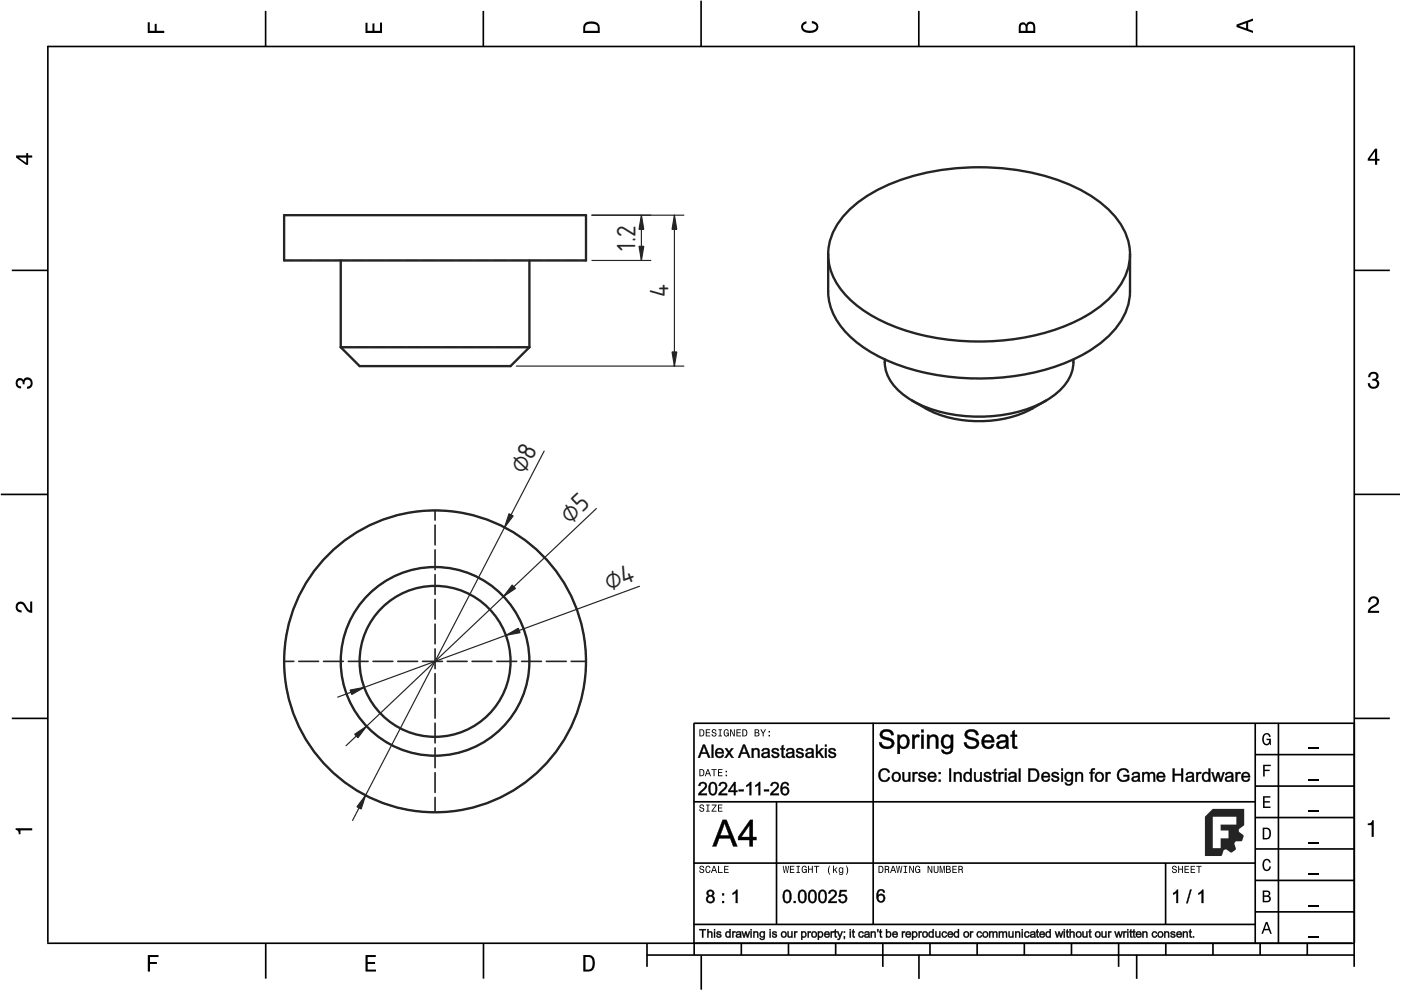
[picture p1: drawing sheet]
<svg xmlns="http://www.w3.org/2000/svg" width="297mm" height="210mm" viewBox="0 0 297 210" stroke-linecap="round" stroke-linejoin="round" font-family="sans-serif">
<defs><g id="words">
<g font-size="5.3" fill="#212529">
<text x="134.7" y="53.1" transform="rotate(-90 134.7 53.1)">1.2</text>
<text x="141.7" y="63" transform="rotate(-90 141.7 63)">4</text>
<text x="111.2" y="100.8" transform="rotate(-63 111.2 100.8)">⌀8</text>
<text x="120.9" y="111.3" transform="rotate(-43 120.9 111.3)">⌀5</text>
<text x="129" y="125.3" transform="rotate(-20 129 125.3)">⌀4</text>
</g>
</g></defs>
<g fill="none" stroke="#000" stroke-width=".35">
<path d="M10.1 9.9h277.1M10.1 9.7v190.1M56.3 2.3v7.6M102.5 2.3v7.6M148.6 .1v9.8M194.8 2.3v7.6M241 2.3v7.6M287.1 9.7v195.3M2.5 57.3h7.5M287.2 57.3h7.5M.2 104.8h10M287.2 104.8h9.6"/>
<path d="M2.5 152.3h7.5M147.1 153.3h140.1M147.1 153.3v46.7M185.1 153.2v42.8M266.1 160h21.1M266.1 153.3v46.7M271.1 153.3v46.7M287.2 152.3h7.5M147.1 170h119.1M164.6 170v26M266.1 180h21.1M266.1 173.3h21.1"/>
<path d="M266.1 166.7h21.1M10 200h277.2M56.3 200v7.5M102.5 200v7.5M137.2 200v5M147.1 196h119.1M147.1 183h119.1M147.2 200v2.5M157.2 200v2.5M167.2 200v2.5M177.2 200v2.5M187.2 200v5"/>
<path d="M197.2 200v2.5M207.2 200v2.5M217.2 200v2.5M227.2 200v2.5M237.2 200v5M247.1 183v13M247.2 200v2.5M257.2 200v2.5M266.1 193.3h21.1M266.1 186.7h21.1M267.2 200v2.5M277.2 200v2.5"/>
<path d="M137.1 202.5h150.1M148.7 202.6v7.2M194.8 202.4v5.1M241 202.4v5.1"/>
</g>
<g fill="#000">
<path d="M31.3 4.7h.5v1.8h1v-1.4h.4v1.4h1.6v.5h-3.5z" fill-rule="evenodd"/>
<path d="M77.5 4.8h.4v1.7h1.1v-1.5h.4v1.5h1.2v-1.7h.4v2.2h-3.5z" fill-rule="evenodd"/>
<path d="M124.1 4.9a2.19 2.19 0 0 0-.4 2.1h3.5v-1.2a1.42 1.42 0 0 0-1.8-1.3zM124.4 5.2a2.14 2.14 0 0 1 2.3 .3v1h-2.6v-1z" fill-rule="evenodd"/>
<path d="M170.1 4.9l.9-.4v.5a.7 .7 0 0 0-.7 .5 .7 .7 0 0 0 .3 .8 1.69 1.69 0 0 0 2.5-.6 .9 .9 0 0 0-1-.8v-.5a1.24 1.24 0 0 1 1.4 1.1 1.24 1.24 0 0 1-1 1.4 2.22 2.22 0 0 1-2.5-.7l-.2-.5z" fill-rule="evenodd"/>
<path d="M216.2 5l-.2 .8v1.2h3.5v-1.3a.98 .98 0 0 0-.7-1.1 .98 .98 0 0 0-1.2 .6 .84 .84 0 0 0-1.4-.2zM216.5 5.3a.54 .54 0 0 1 .7-.1 .54 .54 0 0 1 .2 .6v.7h-1zM218 5.2a.62 .62 0 0 1 .7-.1 .62 .62 0 0 1 .4 .6v.8h-1.2z" fill-rule="evenodd"/>
<path d="M262.2 5.2v.5l3.5 1.3v-.5l-1.1-.3v-1.4l1.1-.4v-.5zM262.7 5.5l1.5-.6v1.1z" fill-rule="evenodd"/>
<path d="M3.4 33v.4l2.1 1.5h.5v-1.5h.8v-.4h-.8v-.5h-.4v.5zM4 33.4h1.6v1.1z" fill-rule="evenodd"/>
<path d="M291.5 31.5l-1.5 2.1v.5h1.5v.8h.5v-.8h.5v-.4h-.5v-2.2zM291.5 32.1v1.6h-1.1z" fill-rule="evenodd"/>
<path d="M3.6 80.4a.86 .86 0 0 1 1.4 .2 1.06 1.06 0 0 1 1.2-.5 1.06 1.06 0 0 1 .7 1.2 1.1 1.1 0 0 1-1.2 1.1v-.4a.71 .71 0 0 0 .8-1 .71 .71 0 0 0-1.3-.1v.6h-.4a.61 .61 0 0 0-.3-.8 .61 .61 0 0 0-.8 .2 .61 .61 0 0 0 .2 .8l.6 .2v.5a1.15 1.15 0 0 1-1.2-.7 1.15 1.15 0 0 1 .3-1.3z" fill-rule="evenodd"/>
<path d="M290.4 79.1a1.08 1.08 0 0 1 1.3-.2 1.08 1.08 0 0 1 .5 1.3l-.3 .3a1.06 1.06 0 0 1 .5 1.3 1.06 1.06 0 0 1-1.2 .6 1.1 1.1 0 0 1-1.2-1.2h.5a.71 .71 0 0 0 .9 .8 .71 .71 0 0 0 .1-1.2l-.5-.1v-.4a.61 .61 0 0 0 .7-.3 .61 .61 0 0 0-.2-.8 .61 .61 0 0 0-.8 .2l-.2 .6h-.4z" fill-rule="evenodd"/>
<path d="M3.6 127.9a1.22 1.22 0 0 1 2 .7l.4 .6 .4 .2v-1.9h.4v2.4a1.8 1.8 0 0 1-1.7-1.4 .71 .71 0 0 0-.9-.5 .71 .71 0 0 0-.5 .9 .71 .71 0 0 0 .9 .5v.5a1.18 1.18 0 0 1-1.2-.7 1.18 1.18 0 0 1 .2-1.3z" fill-rule="evenodd"/>
<path d="M290.4 126.7a1.18 1.18 0 0 1 1.9 .3 1.18 1.18 0 0 1-1 1.7l-.5 .4-.3 .4h1.9v.4h-2.4a1.8 1.8 0 0 1 1.4-1.7 .71 .71 0 0 0 .5-.9 .71 .71 0 0 0-.9-.5 .71 .71 0 0 0-.5 .9h-.4z" fill-rule="evenodd"/>
<path d="M148.3 154.6v1.5h.5a.77 .77 0 0 0 .6-.7 .77 .77 0 0 0-.6-.8zM148.5 154.8a.58 .58 0 0 1 .6 .6 .58 .58 0 0 1-.6 .6zM149.6 154.6v1.5h1v-.1h-.8v-.6h.7v-.1h-.7v-.5h.8v-.2zM151 154.7a.53 .53 0 0 0 0 .6 .53 .53 0 0 0 .6 .2 .32 .32 0 0 1-.2 .5 .32 .32 0 0 1-.4-.4h-.1a.5 .5 0 0 0 .6 .6 .5 .5 0 0 0 .2-.9l-.4-.1a.28 .28 0 0 1-.1-.3 .28 .28 0 0 1 .3-.2 .28 .28 0 0 1 .2 .4h.2a.51 .51 0 0 0-.3-.5 .51 .51 0 0 0-.6 .1zM152.3 154.6v.2h.3v1.2h-.3v.1h.8v-.1h-.3v-1.2h.3v-.2zM153.6 154.8a.81 .81 0 0 0 .5 1.4l.3-.3 .1 .2v-.8h-.5v.2h.3l-.2 .5a.6 .6 0 0 1-.5-.6 .6 .6 0 0 1 .5-.6l.2 .3h.2l-.2-.4a.53 .53 0 0 0-.7 .1zM154.8 154.6v1.5h.2v-1.2l.6 1.2h.2v-1.5h-.2v1.3l-.6-1.3zM156.1 154.6v1.5h1v-.1h-.8v-.6h.7v-.1h-.7v-.5h.8v-.2zM157.4 154.6v1.5h.5a.77 .77 0 0 0 .6-.7 .77 .77 0 0 0-.6-.8zM157.6 154.8a.58 .58 0 0 1 .6 .6 .58 .58 0 0 1-.6 .6zM160 154.6v1.5h.6a.42 .42 0 0 0 .4-.3 .42 .42 0 0 0-.2-.5l.2-.2-.1-.4zM160.2 154.8h.3a.23 .23 0 0 1 .3 .2 .23 .23 0 0 1-.3 .3h-.3zM160.2 155.4h.3a.26 .26 0 0 1 .3 .3 .26 .26 0 0 1-.3 .3h-.3zM161.2 154.6l.5 .9v.6h.2v-.6l.5-.9h-.2l-.4 .7-.4-.7zM162.9 155.8v.3h.3v-.3zM162.9 155v.3h.3v-.3z" fill-rule="evenodd"/>
<path d="M267.9 155.8a.85 .85 0 0 1 .9-.4 .85 .85 0 0 1 .6 .8h-.3l-.1-.2a.49 .49 0 0 0-.4-.3 .49 .49 0 0 0-.5 .3 1.2 1.2 0 0 0 .4 1.7 .66 .66 0 0 0 .6-.8h-.6v-.3h1v1.4h-.2l-.1-.4-.3 .3a.85 .85 0 0 1-1.2-.6v-1.1z" fill-rule="evenodd"/>
<path d="M3.3 175.6h3.5v.5h-2.5v.8h-.3a.77 .77 0 0 0-.7-1z" fill-rule="evenodd"/>
<path d="M148.4 170.7a.53 .53 0 0 0 0 .6 .53 .53 0 0 0 .6 .2 .32 .32 0 0 1-.2 .5 .32 .32 0 0 1-.4-.4h-.2a.5 .5 0 0 0 .7 .5 .5 .5 0 0 0 .2-.8l-.4-.1a.28 .28 0 0 1-.1-.4 .28 .28 0 0 1 .3-.1 .28 .28 0 0 1 .2 .3h.2a.51 .51 0 0 0-.3-.4 .51 .51 0 0 0-.6 .1zM149.7 170.6v.2h.3v1.1h-.3v.2h.8v-.2h-.3v-1.1h.3v-.2zM150.9 170.6v.2h.8l-.9 1.3h1.1v-.2h-.8l.8-1.3zM152.2 170.6v1.5h1v-.2h-.8v-.5h.7v-.2h-.7v-.4h.8v-.2z" fill-rule="evenodd"/>
<path d="M148.3 163.1v1.5h.5a.77 .77 0 0 0 .6-.8 .77 .77 0 0 0-.6-.7zM148.5 163.3a.58 .58 0 0 1 .6 .5 .58 .58 0 0 1-.6 .6zM150 163.1l-.6 1.5h.2l.2-.5h.6l.1 .5h.2l-.5-1.5zM150.1 163.3l.2 .7h-.4zM150.8 163.1v.2h.5v1.3h.2v-1.3h.4v-.2zM152.2 163.1v1.5h1v-.2h-.8v-.5h.7v-.2h-.7v-.4h.8v-.2zM153.8 164.3v.3h.3v-.3zM153.8 163.4v.3h.3v-.3z" fill-rule="evenodd"/>
<path d="M267.8 168.8h1.5v.3h-1.2v.8h1.1v.3h-1.1v.8h1.3v.3h-1.6z" fill-rule="evenodd"/>
<path d="M267.8 162.1h1.6v.3h-1.3v.8h1.1v.3h-1.1v1.1h-.3z" fill-rule="evenodd"/>
<path d="M267.7 175.5v2.5h.8a1.37 1.37 0 0 0 .7-2.2 1.56 1.56 0 0 0-1.5-.3zM268.1 175.8a.98 .98 0 0 1 1.1 .7 .98 .98 0 0 1-.7 1.2h-.4z" fill-rule="evenodd"/>
<path d="M290 174.6a.77 .77 0 0 0 .9-.7h.4v3.5h-.5v-2.5h-.8z" fill-rule="evenodd"/>
<path d="M148.4 183.7a.53 .53 0 0 0 0 .6 .53 .53 0 0 0 .6 .2 .32 .32 0 0 1-.2 .5 .32 .32 0 0 1-.4-.4h-.2a.5 .5 0 0 0 .7 .5 .5 .5 0 0 0 .2-.8l-.4-.1a.28 .28 0 0 1-.1-.4 .28 .28 0 0 1 .3-.1 .28 .28 0 0 1 .2 .3h.2a.51 .51 0 0 0-.3-.4 .51 .51 0 0 0-.6 .1zM149.7 183.8l-.1 .2a.67 .67 0 0 0 0 .8 .67 .67 0 0 0 .9 .2l.1-.5h-.2l-.2 .4a.61 .61 0 0 1-.4-.6 .61 .61 0 0 1 .4-.6l.2 .3h.2l-.2-.3a.5 .5 0 0 0-.7 .1zM151.3 183.6l-.6 1.5h.2l.2-.5h.6l.1 .5h.2l-.5-1.5zM151.4 183.8l.2 .7h-.4zM152.2 183.6v1.5h1v-.2h-.8v-1.3zM153.5 183.6v1.5h1v-.2h-.8v-.5h.7v-.2h-.7v-.4h.8v-.2z" fill-rule="evenodd"/>
<path d="M166 183.6l.2 1.5h.2l.2-1.3 .2 1.3h.2l.3-1.5h-.2l-.2 1.3-.2-1.3h-.2l-.2 1.3-.2-1.3zM167.5 183.6v1.5h.9v-.2h-.7v-.5h.6v-.2h-.6v-.4h.7v-.2zM168.9 183.6v.2h.2v1.1h-.2v.2h.7v-.2h-.3v-1.1h.3v-.2zM170.1 183.8a.82 .82 0 0 0 .5 1.3l.3-.2 .2 .2v-.8h-.6v.2h.4l-.2 .4a.6 .6 0 0 1-.5-.6 .6 .6 0 0 1 .4-.6l.2 .3h.2l-.1-.3a.53 .53 0 0 0-.8 .1zM171.3 183.6v1.5h.2v-.7h.6v.7h.2v-1.5h-.2v.6h-.6v-.6zM172.6 183.6v.2h.4v1.3h.2v-1.3h.5v-.2zM175.9 183.5a1.35 1.35 0 0 0 .1 2 1.84 1.84 0 0 1 0-2zM176.6 183.5v1.6h.2v-.4l.2-.2 .3 .6h.3l-.5-.8 .5-.4h-.3l-.5 .5v-.9zM177.9 184a.59 .59 0 0 0-.1 .8 .59 .59 0 0 0 .7 .3l.1-.2a.31 .31 0 0 1-.1 .4 .31 .31 0 0 1-.5-.1h-.1a.47 .47 0 0 0 .5 .3 .47 .47 0 0 0 .4-.5v-1.1h-.2v.2l-.3-.2zM178.1 184.2l.1-.1a.42 .42 0 0 1 .4 .4 .42 .42 0 0 1-.4 .4l-.2-.2zM179.3 183.5a1.85 1.85 0 0 1 0 2 1.22 1.22 0 0 0 0-2z" fill-rule="evenodd"/>
<path d="M186.3 183.6v1.5h.5a.77 .77 0 0 0 .6-.8 .77 .77 0 0 0-.6-.7zM186.5 183.8a.58 .58 0 0 1 .6 .5 .58 .58 0 0 1-.6 .6zM187.6 183.6v1.5h.2v-.7a.45 .45 0 0 1 .5 .2 .45 .45 0 0 1 .1 .5l.2-.1-.3-.7a.42 .42 0 0 0 .2-.4 .42 .42 0 0 0-.4-.3zM187.8 183.8h.2a.26 .26 0 0 1 .3 .2 .26 .26 0 0 1-.3 .3h-.2zM189.3 183.6l-.6 1.5h.2l.2-.5h.6l.1 .5h.2l-.5-1.5zM189.4 183.8l.2 .7h-.5zM190 183.6l.3 1.5h.1l.3-1.3 .2 1.3h.2l.2-1.5h-.1l-.2 1.3-.2-1.3h-.2l-.2 1.3-.2-1.3zM191.6 183.6v.2h.3v1.1h-.3v.2h.7v-.2h-.2v-1.1h.2v-.2zM192.8 183.6v1.5h.2v-1.2l.5 1.2h.3v-1.5h-.2v1.2l-.6-1.2zM194.2 183.8a.81 .81 0 0 0 .5 1.3l.3-.2 .1 .2v-.8h-.5v.2h.3l-.2 .4a.6 .6 0 0 1-.5-.6 .6 .6 0 0 1 .5-.6l.2 .3h.2l-.2-.3a.53 .53 0 0 0-.7 .1zM196.7 183.6v1.5h.2v-1.2l.5 1.2h.3v-1.5h-.2v1.2l-.6-1.2zM198 183.6v.9a.52 .52 0 0 0 .5 .6 .52 .52 0 0 0 .5-.6v-.9h-.2v.9a.33 .33 0 0 1-.3 .4 .33 .33 0 0 1-.3-.4v-.9zM199.2 183.6v1.5h.2v-1.4l.3 1.4h.2l.2-1.4v1.4h.2v-1.5h-.3l-.2 1.3-.3-1.3zM200.6 183.6v1.5h.5a.42 .42 0 0 0 .5-.3 .42 .42 0 0 0-.3-.5l.2-.2-.1-.4zM200.8 183.8h.3a.23 .23 0 0 1 .2 .2 .23 .23 0 0 1-.2 .2h-.3zM200.8 184.4h.3a.26 .26 0 0 1 .3 .2 .26 .26 0 0 1-.3 .3h-.3zM201.9 183.6v1.5h1v-.2h-.8v-.5h.7v-.2h-.7v-.4h.8v-.2zM203.2 183.6v1.5h.2v-.7a.45 .45 0 0 1 .5 .2 .45 .45 0 0 1 .1 .5l.2-.1-.3-.7a.42 .42 0 0 0 .2-.4 .42 .42 0 0 0-.4-.3zM203.4 183.8h.2a.26 .26 0 0 1 .3 .2 .26 .26 0 0 1-.3 .3h-.2z" fill-rule="evenodd"/>
<path d="M248.6 183.7a.53 .53 0 0 0 0 .6 .53 .53 0 0 0 .6 .2 .32 .32 0 0 1-.2 .5 .32 .32 0 0 1-.3-.4h-.2a.5 .5 0 0 0 .6 .5 .5 .5 0 0 0 .2-.8l-.4-.1a.28 .28 0 0 1-.1-.4 .28 .28 0 0 1 .3-.1 .28 .28 0 0 1 .2 .3h.2a.51 .51 0 0 0-.3-.4 .51 .51 0 0 0-.6 .1zM249.8 183.6v1.5h.2v-.7h.6v.7h.2v-1.5h-.2v.6h-.6v-.6zM251.1 183.6v1.5h1v-.2h-.8v-.5h.7v-.2h-.7v-.4h.8v-.2zM252.4 183.6v1.5h1v-.2h-.8v-.5h.7v-.2h-.7v-.4h.8v-.2zM253.6 183.6v.2h.5v1.3h.2v-1.3h.5v-.2z" fill-rule="evenodd"/>
<path d="M268.4 195.5l-1 2.5h.4l.2-.8h1l.3 .8h.3l-.9-2.5zM268.5 195.8l.4 1.1h-.7z" fill-rule="evenodd"/>
<path d="M267.7 188.8v2.5h1a.7 .7 0 0 0 .7-.5 .7 .7 0 0 0-.4-.8 .61 .61 0 0 0 .3-.8 .61 .61 0 0 0-.7-.4zM268 189.1h.6a.38 .38 0 0 1 .4 .4 .38 .38 0 0 1-.5 .3h-.5zM268 190.2h.6a.44 .44 0 0 1 .5 .4 .44 .44 0 0 1-.5 .4h-.6z" fill-rule="evenodd"/>
<path d="M267.9 182.4a.85 .85 0 0 1 .9-.3 .85 .85 0 0 1 .6 .8h-.3l-.1-.2a.47 .47 0 0 0-.4-.3 .47 .47 0 0 0-.4 .2 1.21 1.21 0 0 0 .4 1.8 .64 .64 0 0 0 .5-.7h.4a.89 .89 0 0 1-.8 1 .89 .89 0 0 1-1-.7v-1.2z" fill-rule="evenodd"/>
<path d="M31.3 202.5h2.3v.4h-1.8v1.1h1.5v.4h-1.5v1.6h-.5z" fill-rule="evenodd"/>
<path d="M77.5 202.5h2.2v.4h-1.7v1.1h1.5v.4h-1.5v1.2h1.7v.4h-2.2z" fill-rule="evenodd"/>
<path d="M123.7 202.5v3.5h1.1a1.42 1.42 0 0 0 1.3-1.8 1.38 1.38 0 0 0-1.3-1.7zM124.1 202.9l1.1 .1a1.89 1.89 0 0 1 0 2.5l-1.1 .1z" fill-rule="evenodd"/>
</g>
<path d="M277.5 158.7h2.1M277.5 178.7h2.1M277.5 172h2.1M277.5 165.4h2.1M277.5 198.7h2.1M277.5 192h2.1M277.5 185.4h2.1" fill="none" stroke="#000" stroke-width=".25"/>
<g fill="#000">
<path d="M153.2 173.8h.9l2.3 5.7h-1l-.6-1.8h-2.3l-.6 1.8h-.9zM153.2 173.8l-2.1 5.6h.8l.5-1.7h2.4l.7 1.7h.8l-2.3-5.6zM153.6 174.4l-.2 .8-.7 1.9 1.9 .1zM153.6 174.4l1.1 2.8h-2.1zM159 173.8h.7l-.1 3.7 .8-.1v.7h-.8l.1 1.4h-.8v-1.4h-2.5v-.6zM159.1 173.8l-2.6 3.7v.6h2.5l-.1 1.3h.7v-1.3h.8v-.6h-.8v-3.7zM158.9 174.9l-1.7 2.6h1.7zM159 174.8v2.7h-1.9z"/>
<path d="M153.2 173.8h.8l2.3 5.6h-.8l-.7-1.7h-2.3l-.6 1.7h-.8zM153.6 174.4l-.9 2.7h1.9zM159.1 173.8h.5v3.7h.8v.6h-.8v1.3h-.7v-1.3h-2.4v-.6zM158.9 174.9l-1.7 2.6h1.7z"/>
<path d="M148.2 197h1.5v.3l-.6-.1v1.6h-.3l.1-1.6-.7 .1zM148.3 197v.2h.6v1.6h.2l-.1-1.6h.7v-.2zM149.9 197h.3v.6a.47 .47 0 0 1 .6-.2 .47 .47 0 0 1 .3 .6v.8h-.3v-.8a.27 .27 0 0 0-.4-.3 .27 .27 0 0 0-.2 .4v.7h-.3zM150 197v1.8h.2v-.7a.35 .35 0 0 1 .2-.5 .35 .35 0 0 1 .5 .4l-.1 .8h.2v-.8a.43 .43 0 0 0-.3-.5 .43 .43 0 0 0-.5 .2v-.7zM151.3 197h.3v.3h-.3zM151.4 197v.3h.2v-.3zM151.3 197.4h.3v1.4h-.3zM151.4 197.5v1.3h.2v-1.3zM152 197.6l.2-.2a.47 .47 0 0 1 .7 .5h-.3a.23 .23 0 0 0-.2-.2 .23 .23 0 0 0-.2 .2l.2 .1a.48 .48 0 0 1 .6 .6 .48 .48 0 0 1-.8 .2l-.4-.4 .3-.1a.27 .27 0 0 0 .3 .3 .27 .27 0 0 0 .3-.3h-.1a.55 .55 0 0 1-.6-.1 .55 .55 0 0 1 0-.6zM152 197.6a.3 .3 0 0 0 0 .3 .3 .3 0 0 0 .2 .2l.4 .1a.21 .21 0 0 1 .2 .2 .21 .21 0 0 1-.2 .2h-.4l-.1-.2h-.2a.5 .5 0 0 0 .5 .4 .5 .5 0 0 0 .5-.6l-.8-.3a.28 .28 0 0 1 .3-.3 .28 .28 0 0 1 .3 .2h.2a.52 .52 0 0 0-.9-.2zM153.9 197.6a.45 .45 0 0 1 .8 0l-.1-.6h.3v1.8h-.2v-.2a.51 .51 0 0 1-.6 .2 .51 .51 0 0 1-.3-.5zM154 197.7a.56 .56 0 0 0-.1 .8 .56 .56 0 0 0 .8 0v.3h.2v-1.8h-.2v.8a.45 .45 0 0 0-.7-.1zM154.1 197.8v.5l.1 .3a.4 .4 0 0 0 .5-.5 .4 .4 0 0 0-.6-.3zM154.1 197.7a.45 .45 0 0 1 .6 .4 .45 .45 0 0 1-.6 .4l-.1-.4zM155.2 197.4h.3v.3a.27 .27 0 0 1 .2-.3 .27 .27 0 0 1 .3 .1l-.1 .3h-.4v1h-.3zM155.3 197.5v1.3h.2l-.1-.7a.3 .3 0 0 1 .1-.4 .3 .3 0 0 1 .4 0l.1-.2h-.3l-.2 .2v-.2zM156.1 197.6a.57 .57 0 0 1 .7-.2 .57 .57 0 0 1 .4 .5l.1 .9h-.4v-.2a.47 .47 0 0 1-.7 .2 .47 .47 0 0 1 .1-.8h.6a.31 .31 0 0 0-.3-.3 .31 .31 0 0 0-.3 .2h-.3zM156.2 197.7l-.1 .2h.2a.32 .32 0 0 1 .2-.3 .32 .32 0 0 1 .3 .1l.1 .3-.6 .1a.37 .37 0 0 0-.2 .5 .37 .37 0 0 0 .6 .1l.3-.2v.3h.2l-.1-1a.57 .57 0 0 0-.9-.1zM156.3 198.3v.1a.31 .31 0 0 0 .3 .2 .31 .31 0 0 0 .3-.2v-.3zM156.3 198.3l.6-.2a.36 .36 0 0 1-.2 .5 .36 .36 0 0 1-.5-.3zM157.2 197.4h.3l.3 1.1 .2-1.1h.3l.2 1.1 .3-1.1h.3l-.5 1.4h-.2l-.3-1-.2 1h-.3zM157.3 197.5l.3 1.3h.3l.2-1 .3 1h.2l.4-1.3h-.2l-.3 1.1-.2-1.1h-.3l-.3 1-.2-1zM159.1 197h.3v.3h-.3zM159.1 197v.3h.3v-.3zM159.1 197.4h.3v1.4h-.3zM159.1 197.5v1.3h.3v-1.3zM159.7 197.4h.3l-.1 .3a.47 .47 0 0 1 .6-.3 .47 .47 0 0 1 .3 .6v.8h-.3v-.8a.26 .26 0 0 0-.2-.3 .26 .26 0 0 0-.3 .2v.9h-.3zM159.7 197.5v1.3h.2v-1a.34 .34 0 0 1 .4-.2 .34 .34 0 0 1 .3 .4l-.1 .8h.3l-.1-1a.44 .44 0 0 0-.4-.3 .44 .44 0 0 0-.4 .3v-.3zM161.2 197.6l.4-.2 .4 .2-.1-.2h.3v1.2a.6 .6 0 0 1-.5 .7 .6 .6 0 0 1-.7-.5l.3 .1a.33 .33 0 0 0 .3 .2 .33 .33 0 0 0 .3-.2v-.3a.55 .55 0 0 1-.6 .1 .55 .55 0 0 1-.3-.6zM161.2 197.7a.56 .56 0 0 0 0 .8 .56 .56 0 0 0 .8 0v.1a.4 .4 0 0 1-.2 .5 .4 .4 0 0 1-.4 0l-.3-.2a.54 .54 0 0 0 .6 .3 .54 .54 0 0 0 .4-.6l.1-1.1h-.2v.3l-.4-.3zM161.4 197.8l-.1 .5 .2 .2a.39 .39 0 0 0 .4-.4 .39 .39 0 0 0-.5-.3zM161.3 197.7a.45 .45 0 0 1 .7 .4 .45 .45 0 0 1-.7 .4l-.1-.4zM163.1 197h.3v.3h-.3zM163.2 197v.3h.2v-.3zM163.1 197.4h.3v1.4h-.3zM163.2 197.5v1.3h.2v-1.3zM163.8 197.6l.2-.2a.47 .47 0 0 1 .7 .5h-.3a.23 .23 0 0 0-.2-.2 .23 .23 0 0 0-.2 .2l.2 .1a.48 .48 0 0 1 .6 .6 .48 .48 0 0 1-.8 .2l-.4-.4 .3-.1a.27 .27 0 0 0 .3 .3 .27 .27 0 0 0 .3-.3h-.1a.55 .55 0 0 1-.6-.1 .55 .55 0 0 1 0-.6zM163.8 197.6a.3 .3 0 0 0 0 .3 .3 .3 0 0 0 .2 .2l.4 .1a.21 .21 0 0 1 .2 .2 .21 .21 0 0 1-.2 .2h-.4l-.1-.2h-.2a.5 .5 0 0 0 .5 .4 .5 .5 0 0 0 .5-.6l-.8-.3a.28 .28 0 0 1 .3-.3 .28 .28 0 0 1 .3 .2h.1a.52 .52 0 0 0-.8-.2zM165.5 198.1a.7 .7 0 0 1 1.4 0 .7 .7 0 0 1-1.4 0zM165.6 198.1a.61 .61 0 0 0 1.2 0 .61 .61 0 0 0-1.2 0zM165.9 197.8a.42 .42 0 0 0-.1 .6 .42 .42 0 0 0 .6 .1 .42 .42 0 0 0 .1-.6 .42 .42 0 0 0-.6-.1zM165.9 197.7a.47 .47 0 0 1 .7 .4 .47 .47 0 0 1-.7 .4l-.1-.4zM166.9 197.4h.3l.1 1.1a.3 .3 0 0 0 .3 0 .3 .3 0 0 0 .2-.3v-.8h.3v1.4h-.3v-.2a.44 .44 0 0 1-.4 .2 .44 .44 0 0 1-.4-.3zM167 197.5v1a.44 .44 0 0 0 .5 .3 .44 .44 0 0 0 .4-.3l-.1 .3h.2v-1.3h-.2v.7a.36 .36 0 0 1-.3 .5 .36 .36 0 0 1-.4-.5l.1-.7zM168.3 197.4h.3v.3a.27 .27 0 0 1 .2-.3 .27 .27 0 0 1 .3 .1l-.1 .3h-.4v1h-.3zM168.4 197.5v1.3h.2v-.7a.3 .3 0 0 1 0-.4 .3 .3 0 0 1 .4 0l.1-.2h-.3l-.2 .2v-.2zM169.8 197.4h.3v.3a.54 .54 0 0 1 .6-.2 .54 .54 0 0 1 .3 .6 .58 .58 0 0 1-.3 .7 .58 .58 0 0 1-.7-.1l.1 .6h-.3zM169.9 197.5v1.8h.2l-.1-.8a.54 .54 0 0 0 .8 0 .54 .54 0 0 0 0-.7 .54 .54 0 0 0-.7-.1l-.1 .1 .1-.3zM170.2 197.8l-.1 .5 .2 .3a.43 .43 0 0 0 .4-.5 .43 .43 0 0 0-.4-.4zM170.1 197.7a.45 .45 0 0 1 .7 .4 .45 .45 0 0 1-.7 .4l-.1-.4zM171.2 197.4h.3v.3a.27 .27 0 0 1 .2-.3 .27 .27 0 0 1 .3 .1l-.1 .3h-.4v1h-.3zM171.3 197.5v1.3h.2l-.1-.7a.3 .3 0 0 1 .1-.4 .3 .3 0 0 1 .4 0l.1-.2h-.3l-.2 .2v-.2zM172 198.1a.69 .69 0 0 1 1.3 0 .69 .69 0 0 1-1.3 0zM172.1 198.1a.61 .61 0 0 0 1.2 0 .61 .61 0 0 0-1.2 0zM172.4 197.8a.42 .42 0 0 0-.1 .6 .42 .42 0 0 0 .6 .1 .42 .42 0 0 0 .1-.6 .42 .42 0 0 0-.6-.1zM172.3 197.7a.47 .47 0 0 1 .7 .4 .47 .47 0 0 1-.7 .4l-.1-.4zM173.4 197.4h.3l-.1 .3a.54 .54 0 0 1 .7-.2 .54 .54 0 0 1 .3 .6 .58 .58 0 0 1-.3 .7 .58 .58 0 0 1-.7-.1l.1 .6h-.3zM173.4 197.5v1.8h.2v-.8a.54 .54 0 0 0 .7 0 .54 .54 0 0 0 .1-.7 .54 .54 0 0 0-.8-.1v.1v-.3zM173.7 197.8v.5l.1 .3a.43 .43 0 0 0 .5-.5 .43 .43 0 0 0-.5-.4zM173.7 197.7a.45 .45 0 0 1 .6 .4 .45 .45 0 0 1-.6 .4l-.1-.4zM174.9 197.6a.62 .62 0 0 1 .8-.1 .62 .62 0 0 1 .2 .7h-.9a.35 .35 0 0 0 .3 .4 .35 .35 0 0 0 .4-.3h.2a.58 .58 0 0 1-.4 .6 .58 .58 0 0 1-.6-.2l-.2-.6zM174.9 197.7a.62 .62 0 0 0 .1 .9 .62 .62 0 0 0 .9-.2h-.2a.38 .38 0 0 1-.5 .3 .38 .38 0 0 1-.2-.6l.9 .1a.56 .56 0 0 0-.3-.6 .56 .56 0 0 0-.7 .1zM175.1 197.8l-.1 .2h.7a.31 .31 0 0 0-.2-.3 .31 .31 0 0 0-.4 .1zM175.1 197.7l.4-.1 .2 .4h-.8zM176.1 197.4h.3v.3a.27 .27 0 0 1 .2-.3 .27 .27 0 0 1 .3 .1l-.1 .3h-.4v1h-.3zM176.1 197.5v1.3h.2v-.7a.3 .3 0 0 1 .1-.4 .3 .3 0 0 1 .4 0v-.2h-.3l-.1 .2-.1-.2zM177 197.1l.3-.1-.1 .5 .3-.1v.3h-.3l.1 .8h.2v.3a.36 .36 0 0 1-.4 0 .36 .36 0 0 1-.1-.4v-.7h-.2v-.3l.2 .1zM177 197.2v.3h-.2v.2l.2-.1v.8a.28 .28 0 0 0 .1 .3 .28 .28 0 0 0 .4 0l-.3-.3v-.8l.2 .1v-.2h-.2v-.5zM177.4 197.4h.4l.3 1.1 .3-1.1h.3l-.6 1.7-.2 .2h-.3l-.1-.3h.4l.1-.2zM177.5 197.5l.5 1.3-.2 .3h-.2v.2l.2-.1 .9-1.7h-.2l-.4 1-.4-1zM178.9 197.4h.3v.4h-.3zM178.9 197.5v.2h.3v-.2zM178.9 198.5h.3l-.1 .5-.2 .2-.1-.2 .2-.2h-.1zM178.9 198.5v.3l.2-.1-.1 .4 .2-.6zM180.1 197h.3v.3h-.3zM180.2 197v.3h.2v-.3zM180.1 197.4h.3v1.4h-.3zM180.2 197.5v1.3h.2v-1.3zM180.8 197.1l.3-.1-.1 .5 .3-.1v.3h-.3l.1 .8h.2v.3a.36 .36 0 0 1-.4 0 .36 .36 0 0 1-.1-.4v-.7h-.2v-.3l.2 .1zM180.8 197.2v.3h-.2v.2l.2-.1v.8a.28 .28 0 0 0 .1 .3 .28 .28 0 0 0 .4 0l-.3-.3v-.8l.2 .1v-.2h-.2v-.5zM182.1 197.6a.55 .55 0 0 1 .6-.2 .55 .55 0 0 1 .4 .5h-.2a.31 .31 0 0 0-.3-.2 .31 .31 0 0 0-.3 .2v.4a.29 .29 0 0 0 .3 .3 .29 .29 0 0 0 .3-.3h.2a.61 .61 0 0 1-.8 .5 .61 .61 0 0 1-.3-.9zM182.2 197.7a.6 .6 0 0 0 0 .9 .6 .6 0 0 0 .9-.3h-.2a.35 .35 0 0 1-.3 .4 .35 .35 0 0 1-.4-.3v-.5a.34 .34 0 0 1 .4-.3 .34 .34 0 0 1 .3 .3h.2a.55 .55 0 0 0-.9-.2zM183.3 197.6a.57 .57 0 0 1 .7-.2 .57 .57 0 0 1 .4 .5l.1 .9h-.3l-.1-.2a.47 .47 0 0 1-.7 .2 .47 .47 0 0 1 .1-.8h.6a.31 .31 0 0 0-.3-.3 .31 .31 0 0 0-.3 .2h-.3zM183.4 197.7l-.1 .2h.2a.32 .32 0 0 1 .2-.3 .32 .32 0 0 1 .4 .1l.1 .3-.6 .1a.37 .37 0 0 0-.3 .5 .37 .37 0 0 0 .6 .1l.3-.2v.3h.2l-.1-1a.57 .57 0 0 0-.9-.1zM183.6 198.3l-.1 .1a.31 .31 0 0 0 .3 .2 .31 .31 0 0 0 .3-.2v-.3zM183.5 198.3l.6-.2a.36 .36 0 0 1-.2 .5 .36 .36 0 0 1-.4-.3zM184.6 197.4h.3l-.1 .3a.47 .47 0 0 1 .6-.3 .47 .47 0 0 1 .3 .6v.8h-.3v-.8a.26 .26 0 0 0-.2-.3 .26 .26 0 0 0-.3 .2v.9h-.3zM184.6 197.5v1.3h.2v-1a.34 .34 0 0 1 .4-.2 .34 .34 0 0 1 .3 .4v.8h.2l-.1-1a.44 .44 0 0 0-.4-.3 .44 .44 0 0 0-.4 .3v-.3zM185.9 197h.4l-.1 .7h-.2zM186 197v.6h.2v-.6zM186.5 197.1l.3-.1v.5l.2-.1v.3h-.2v.8h.2v.3a.36 .36 0 0 1-.4 0 .36 .36 0 0 1-.1-.4l.1-.7h-.2v-.3l.2 .1zM186.6 197.2v.3h-.2v.2l.2-.1v.8a.28 .28 0 0 0 .1 .3 .28 .28 0 0 0 .3 0l-.3-.3v-.8l.3 .1v-.2h-.3l.1-.5zM187.8 197h.3v.6a.52 .52 0 0 1 .6-.1 .52 .52 0 0 1 .3 .5 .6 .6 0 0 1-.2 .7 .6 .6 0 0 1-.8-.1l.1 .2h-.3zM187.8 197v1.8h.2v-.3a.57 .57 0 0 0 .9-.1 .57 .57 0 0 0-.2-.8l-.5-.1-.2 .3 .1-.8zM188.2 197.8a.4 .4 0 0 0-.1 .5 .4 .4 0 0 0 .5 .2v-.7l-.2-.1zM188.1 197.7a.44 .44 0 0 1 .7 .4 .44 .44 0 0 1-.7 .4zM189.3 197.6a.62 .62 0 0 1 .8-.1 .62 .62 0 0 1 .3 .7h-1a.35 .35 0 0 0 .3 .4 .35 .35 0 0 0 .4-.3h.3a.58 .58 0 0 1-.5 .6 .58 .58 0 0 1-.6-.2l-.2-.6zM189.4 197.7a.62 .62 0 0 0 0 .9 .62 .62 0 0 0 1-.2h-.3a.38 .38 0 0 1-.5 .3 .38 .38 0 0 1-.2-.6l.9 .1a.56 .56 0 0 0-.3-.6 .56 .56 0 0 0-.6 .1zM189.6 197.8l-.2 .2h.7a.31 .31 0 0 0-.2-.3 .31 .31 0 0 0-.3 .1zM189.5 197.7l.4-.1 .3 .4h-.8zM191.2 197.4h.3v.3a.27 .27 0 0 1 .2-.3 .27 .27 0 0 1 .3 .1l-.1 .3h-.4v1h-.3zM191.2 197.5v1.3h.2v-.7a.3 .3 0 0 1 .1-.4 .3 .3 0 0 1 .4 0v-.2h-.3l-.1 .2-.1-.2zM192.1 197.6a.62 .62 0 0 1 .8-.1 .62 .62 0 0 1 .3 .7h-1a.35 .35 0 0 0 .3 .4 .35 .35 0 0 0 .4-.3h.3a.58 .58 0 0 1-.5 .6 .58 .58 0 0 1-.6-.2l-.2-.6zM192.2 197.7a.62 .62 0 0 0 0 .9 .62 .62 0 0 0 1-.2h-.3a.38 .38 0 0 1-.4 .3 .38 .38 0 0 1-.3-.6l.9 .1a.56 .56 0 0 0-.3-.6 .56 .56 0 0 0-.6 .1zM192.4 197.8l-.2 .2h.7a.31 .31 0 0 0-.2-.3 .31 .31 0 0 0-.3 .1zM192.3 197.7l.5-.1 .2 .4h-.8zM193.3 197.4h.3v.3a.54 .54 0 0 1 .7-.2 .54 .54 0 0 1 .2 .6 .58 .58 0 0 1-.2 .7 .58 .58 0 0 1-.7-.1v.6h-.3zM193.4 197.5v1.8h.2v-.8a.54 .54 0 0 0 .7 0 .54 .54 0 0 0 0-.7 .54 .54 0 0 0-.7-.1l-.1 .1 .1-.3zM193.7 197.8l-.1 .5 .2 .3a.43 .43 0 0 0 .4-.5 .43 .43 0 0 0-.4-.4zM193.6 197.7a.45 .45 0 0 1 .7 .4 .45 .45 0 0 1-.7 .4l-.1-.4zM194.7 197.4h.3v.3a.27 .27 0 0 1 .2-.3 .27 .27 0 0 1 .3 .1l-.1 .3h-.4v1h-.3zM194.8 197.5v1.3h.2v-.7a.3 .3 0 0 1 0-.4 .3 .3 0 0 1 .4 0l.1-.2h-.3l-.2 .2v-.2zM195.5 198.1a.7 .7 0 0 1 1.4 0 .7 .7 0 0 1-1.4 0zM195.6 198.1a.61 .61 0 0 0 1.2 0 .61 .61 0 0 0-1.2 0zM195.9 197.8a.42 .42 0 0 0-.1 .6 .42 .42 0 0 0 .6 .1 .42 .42 0 0 0 .1-.6 .42 .42 0 0 0-.6-.1zM195.8 197.7a.47 .47 0 0 1 .7 .4 .47 .47 0 0 1-.7 .4l-.1-.4zM197 197.6a.45 .45 0 0 1 .7 0v-.6h.3v1.8h-.3l.1-.2a.51 .51 0 0 1-.6 .2 .51 .51 0 0 1-.4-.5zM197 197.7a.56 .56 0 0 0-.1 .8 .56 .56 0 0 0 .9 0v.3h.2v-1.8h-.3l.1 .8a.45 .45 0 0 0-.8-.1zM197.2 197.8l-.1 .5 .2 .3a.4 .4 0 0 0 .4-.5 .4 .4 0 0 0-.5-.3zM197.1 197.7a.45 .45 0 0 1 .7 .4 .45 .45 0 0 1-.7 .4l-.1-.4zM198.3 197.4h.3v1.1a.3 .3 0 0 0 .4 0 .3 .3 0 0 0 .1-.3v-.8h.3v1.4h-.3l.1-.2a.44 .44 0 0 1-.5 .2 .44 .44 0 0 1-.4-.3zM198.3 197.5l.1 1a.44 .44 0 0 0 .4 .3 .44 .44 0 0 0 .4-.3v.3h.2v-1.3h-.3l.1 .7a.36 .36 0 0 1-.3 .5 .36 .36 0 0 1-.4-.5v-.7zM199.8 197.6a.55 .55 0 0 1 .6-.2 .55 .55 0 0 1 .4 .5h-.2a.31 .31 0 0 0-.3-.2 .31 .31 0 0 0-.4 .2v.4a.29 .29 0 0 0 .4 .3 .29 .29 0 0 0 .2-.3h.3a.61 .61 0 0 1-.8 .5 .61 .61 0 0 1-.4-.9zM199.8 197.7a.6 .6 0 0 0 .1 .9 .6 .6 0 0 0 .9-.3h-.2a.35 .35 0 0 1-.4 .4 .35 .35 0 0 1-.3-.3v-.5a.34 .34 0 0 1 .3-.3 .34 .34 0 0 1 .3 .3h.3a.55 .55 0 0 0-1-.2zM201 197.6a.62 .62 0 0 1 .8-.1 .62 .62 0 0 1 .3 .7h-.9a.35 .35 0 0 0 .2 .4 .35 .35 0 0 0 .4-.3h.3a.58 .58 0 0 1-.4 .6 .58 .58 0 0 1-.7-.2l-.1-.6zM201.1 197.7a.62 .62 0 0 0 0 .9 .62 .62 0 0 0 1-.2h-.3a.38 .38 0 0 1-.4 .3 .38 .38 0 0 1-.3-.6l.9 .1a.56 .56 0 0 0-.2-.6 .56 .56 0 0 0-.7 .1zM201.3 197.8l-.2 .2h.7a.31 .31 0 0 0-.2-.3 .31 .31 0 0 0-.3 .1zM201.2 197.7l.5-.1 .2 .4h-.8zM202.3 197.6a.45 .45 0 0 1 .8 0v-.6h.3v1.8h-.3v-.2a.51 .51 0 0 1-.6 .2 .51 .51 0 0 1-.3-.5zM202.4 197.7a.56 .56 0 0 0-.1 .8 .56 .56 0 0 0 .9 0l-.1 .3h.2v-1.8h-.2v.8a.45 .45 0 0 0-.7-.1zM202.6 197.8l-.1 .5 .2 .3a.4 .4 0 0 0 .4-.5 .4 .4 0 0 0-.5-.3zM202.5 197.7a.45 .45 0 0 1 .7 .4 .45 .45 0 0 1-.7 .4l-.1-.4zM204.2 198.1a.7 .7 0 0 1 1.4 0 .7 .7 0 0 1-1.4 0zM204.3 198.1a.61 .61 0 0 0 1.2 0 .61 .61 0 0 0-1.2 0zM204.6 197.8a.42 .42 0 0 0-.1 .6 .42 .42 0 0 0 .6 .1 .42 .42 0 0 0 .1-.6 .42 .42 0 0 0-.6-.1zM204.6 197.7a.47 .47 0 0 1 .7 .4 .47 .47 0 0 1-.7 .4l-.2-.4zM205.6 197.4h.3v.3a.27 .27 0 0 1 .2-.3 .27 .27 0 0 1 .3 .1l-.1 .3h-.4v1h-.3zM205.7 197.5v1.3h.2l-.1-.7a.3 .3 0 0 1 .1-.4 .3 .3 0 0 1 .4 0l.1-.2h-.3l-.2 .2v-.2zM207.2 197.6a.55 .55 0 0 1 .6-.2 .55 .55 0 0 1 .4 .5h-.2a.31 .31 0 0 0-.3-.2 .31 .31 0 0 0-.3 .2v.4a.29 .29 0 0 0 .3 .3 .29 .29 0 0 0 .3-.3h.2a.61 .61 0 0 1-.8 .5 .61 .61 0 0 1-.3-.9zM207.3 197.7a.6 .6 0 0 0 0 .9 .6 .6 0 0 0 .9-.3h-.2a.35 .35 0 0 1-.3 .4 .35 .35 0 0 1-.4-.3v-.5a.34 .34 0 0 1 .3-.3 .34 .34 0 0 1 .4 .3h.2a.55 .55 0 0 0-.9-.2zM208.3 198.1a.69 .69 0 0 1 1.3 0 .69 .69 0 0 1-1.3 0zM208.4 198.1a.61 .61 0 0 0 1.2 0 .61 .61 0 0 0-1.2 0zM208.7 197.8a.42 .42 0 0 0-.1 .6 .42 .42 0 0 0 .5 .1 .42 .42 0 0 0 .2-.6 .42 .42 0 0 0-.6-.1zM208.6 197.7a.47 .47 0 0 1 .7 .4 .47 .47 0 0 1-.7 .4l-.1-.4zM209.7 197.4h.2v.3a.43 .43 0 0 1 .4-.3 .43 .43 0 0 1 .4 .3 .43 .43 0 0 1 .5-.3 .43 .43 0 0 1 .3 .5v.9h-.3v-.8a.23 .23 0 0 0-.2-.3 .23 .23 0 0 0-.2 .2l-.1 .9h-.3v-.9a.23 .23 0 0 0-.2-.2 .23 .23 0 0 0-.2 .3v.8h-.3zM209.7 197.5v1.3h.2v-.7a.33 .33 0 0 1 .2-.5 .33 .33 0 0 1 .4 .3v.9h.2l-.1-.8a.33 .33 0 0 1 .2-.4 .33 .33 0 0 1 .5 .2l-.1 1h.2v-.9a.39 .39 0 0 0-.3-.4 .39 .39 0 0 0-.5 .3 .41 .41 0 0 0-.4-.3 .41 .41 0 0 0-.3 .3v-.3zM211.7 197.4h.3v.3a.43 .43 0 0 1 .4-.3 .43 .43 0 0 1 .4 .3h-.1a.43 .43 0 0 1 .5-.3 .43 .43 0 0 1 .4 .5v.9h-.3v-.8a.23 .23 0 0 0-.2-.3 .23 .23 0 0 0-.3 .2v.9h-.3v-.9a.23 .23 0 0 0-.2-.2 .23 .23 0 0 0-.3 .3v.8h-.3zM211.8 197.5v1.3h.2l-.1-.7a.33 .33 0 0 1 .3-.5 .33 .33 0 0 1 .4 .3l-.1 .9h.3l-.1-.8a.33 .33 0 0 1 .2-.4 .33 .33 0 0 1 .4 .2v1h.2v-.9a.39 .39 0 0 0-.4-.4 .39 .39 0 0 0-.4 .3 .41 .41 0 0 0-.4-.3 .41 .41 0 0 0-.4 .3l.1-.3zM213.8 197.4h.3v1.1a.3 .3 0 0 0 .4 0 .3 .3 0 0 0 .1-.3v-.8h.3v1.4h-.3l.1-.2a.44 .44 0 0 1-.5 .2 .44 .44 0 0 1-.4-.3zM213.8 197.5l.1 1a.44 .44 0 0 0 .4 .3 .44 .44 0 0 0 .4-.3v.3h.2v-1.3h-.2v.7a.36 .36 0 0 1-.3 .5 .36 .36 0 0 1-.4-.5v-.7zM215.2 197.4h.3l-.1 .3a.47 .47 0 0 1 .6-.3 .47 .47 0 0 1 .3 .6v.8h-.3v-.8a.26 .26 0 0 0-.2-.3 .26 .26 0 0 0-.3 .2v.9h-.3zM215.2 197.5v1.3h.3l-.1-1a.34 .34 0 0 1 .4-.2 .34 .34 0 0 1 .3 .4v.8h.2l-.1-1a.44 .44 0 0 0-.4-.3 .44 .44 0 0 0-.4 .3v-.3zM216.6 197h.3v.3h-.3zM216.6 197v.3h.3v-.3zM216.6 197.4h.3v1.4h-.3zM216.6 197.5v1.3h.3v-1.3zM217.3 197.6a.55 .55 0 0 1 .6-.2 .55 .55 0 0 1 .4 .5h-.3a.31 .31 0 0 0-.3-.2 .31 .31 0 0 0-.3 .2v.4a.29 .29 0 0 0 .4 .3 .29 .29 0 0 0 .2-.3h.3a.61 .61 0 0 1-.8 .5 .61 .61 0 0 1-.4-.9zM217.3 197.7a.6 .6 0 0 0 0 .9 .6 .6 0 0 0 1-.3h-.2a.35 .35 0 0 1-.4 .4 .35 .35 0 0 1-.3-.3v-.5a.34 .34 0 0 1 .3-.3 .34 .34 0 0 1 .3 .3h.2a.55 .55 0 0 0-.9-.2zM218.5 197.6a.57 .57 0 0 1 .6-.2 .57 .57 0 0 1 .4 .5l.1 .9h-.3v-.2a.47 .47 0 0 1-.8 .2 .47 .47 0 0 1 .2-.8h.5a.31 .31 0 0 0-.3-.3 .31 .31 0 0 0-.3 .2h-.2zM218.5 197.7l-.1 .2h.2a.32 .32 0 0 1 .3-.3 .32 .32 0 0 1 .3 .1l.1 .3-.6 .1a.37 .37 0 0 0-.2 .5 .37 .37 0 0 0 .5 .1l.3-.2v.3h.3l-.2-1a.57 .57 0 0 0-.9-.1zM218.7 198.3v.1a.31 .31 0 0 0 .2 .2 .31 .31 0 0 0 .3-.2l.1-.3zM218.7 198.3l.6-.2a.36 .36 0 0 1-.2 .5 .36 .36 0 0 1-.5-.3zM219.8 197.1l.3-.1-.1 .5 .3-.1v.3h-.3l.1 .8h.2v.3a.36 .36 0 0 1-.4 0 .36 .36 0 0 1-.1-.4v-.7h-.2v-.3l.2 .1zM219.8 197.2l.1 .3h-.2v.2l.2-.1v.8a.28 .28 0 0 0 0 .3 .28 .28 0 0 0 .4 0l-.3-.3v-.8l.2 .1v-.2h-.2v-.5zM220.5 197.6a.62 .62 0 0 1 .8-.1 .62 .62 0 0 1 .2 .7h-.9a.35 .35 0 0 0 .3 .4 .35 .35 0 0 0 .4-.3h.2a.58 .58 0 0 1-.4 .6 .58 .58 0 0 1-.6-.2l-.2-.6zM220.6 197.7a.62 .62 0 0 0 0 .9 .62 .62 0 0 0 .9-.2h-.2a.38 .38 0 0 1-.5 .3 .38 .38 0 0 1-.2-.6l.9 .1a.56 .56 0 0 0-.3-.6 .56 .56 0 0 0-.6 .1zM220.7 197.8l-.1 .2h.7a.31 .31 0 0 0-.2-.3 .31 .31 0 0 0-.4 .1zM220.7 197.7l.4-.1 .3 .4h-.8zM221.8 197.6a.45 .45 0 0 1 .8 0l-.1-.6h.3v1.8h-.3l.1-.2a.51 .51 0 0 1-.6 .2 .51 .51 0 0 1-.3-.5zM221.9 197.7a.56 .56 0 0 0-.1 .8 .56 .56 0 0 0 .8 0v.3h.2v-1.8h-.2v.8a.45 .45 0 0 0-.7-.1zM222 197.8v.5l.1 .3a.4 .4 0 0 0 .4-.5 .4 .4 0 0 0-.5-.3zM222 197.7a.45 .45 0 0 1 .6 .4 .45 .45 0 0 1-.6 .4l-.1-.4zM223.6 197.4h.3l.3 1.1 .2-1.1h.3l.2 1.1 .3-1.1h.3l-.4 1.4h-.3l-.3-1-.2 1h-.3zM223.7 197.5l.4 1.3h.2l.2-1 .3 1h.2l.4-1.3h-.2l-.3 1.1-.2-1.1h-.3l-.3 1-.2-1zM225.5 197h.3v.3h-.3zM225.6 197v.3h.2v-.3zM225.5 197.4h.3v1.4h-.3zM225.6 197.5v1.3h.2v-1.3zM226.1 197.1l.3-.1v.5l.2-.1v.3h-.2v.8h.2v.3a.36 .36 0 0 1-.4 0 .36 .36 0 0 1-.1-.4l.1-.7h-.2v-.3l.2 .1zM226.2 197.2v.3h-.2v.2l.2-.1v.8a.28 .28 0 0 0 .1 .3 .28 .28 0 0 0 .3 0l-.3-.3v-.8l.3 .1v-.2h-.3l.1-.5zM226.7 197h.3v.6a.47 .47 0 0 1 .6-.2 .47 .47 0 0 1 .3 .6v.8h-.3v-.8a.27 .27 0 0 0-.4-.3 .27 .27 0 0 0-.2 .4v.7h-.3zM226.8 197v1.8h.2v-.7a.35 .35 0 0 1 .2-.5 .35 .35 0 0 1 .5 .4l-.1 .8h.2v-.8a.43 .43 0 0 0-.3-.5 .43 .43 0 0 0-.5 .2v-.7zM228.1 198.1a.69 .69 0 0 1 1.3 0 .69 .69 0 0 1-1.3 0zM228.1 198.1a.65 .65 0 0 0 1.3 0 .65 .65 0 0 0-1.3 0zM228.5 197.8a.42 .42 0 0 0-.1 .6 .42 .42 0 0 0 .5 .1 .42 .42 0 0 0 .2-.6 .42 .42 0 0 0-.6-.1zM228.4 197.7a.47 .47 0 0 1 .7 .4 .47 .47 0 0 1-.7 .4l-.1-.4zM229.5 197.4h.3v1.1a.3 .3 0 0 0 .4 0 .3 .3 0 0 0 .1-.3v-.8h.3v1.4h-.3l.1-.2a.44 .44 0 0 1-.5 .2 .44 .44 0 0 1-.4-.3zM229.5 197.5l.1 1a.44 .44 0 0 0 .4 .3 .44 .44 0 0 0 .4-.3v.3h.1v-1.3h-.2l.1 .7a.36 .36 0 0 1-.4 .5 .36 .36 0 0 1-.3-.5v-.7zM230.9 197.1l.3-.1v.5l.2-.1v.3h-.2v.8h.2v.3a.36 .36 0 0 1-.4 0 .36 .36 0 0 1-.1-.4l.1-.7h-.2v-.3l.2 .1zM231 197.2v.3h-.2v.2l.2-.1v.8a.28 .28 0 0 0 .1 .3 .28 .28 0 0 0 .3 0l-.3-.3v-.8l.3 .1v-.2h-.3l.1-.5zM232.1 198.1a.7 .7 0 0 1 1.4 0 .7 .7 0 0 1-1.4 0zM232.2 198.1a.61 .61 0 0 0 1.2 0 .61 .61 0 0 0-1.2 0zM232.5 197.8a.42 .42 0 0 0-.1 .6 .42 .42 0 0 0 .6 .1 .42 .42 0 0 0 .1-.6 .42 .42 0 0 0-.6-.1zM232.5 197.7a.47 .47 0 0 1 .7 .4 .47 .47 0 0 1-.7 .4l-.2-.4zM233.5 197.4h.3v1.1a.3 .3 0 0 0 .4 0 .3 .3 0 0 0 .1-.3v-.8h.3v1.4h-.2v-.2a.44 .44 0 0 1-.5 .2 .44 .44 0 0 1-.3-.3zM233.5 197.5l.1 1a.44 .44 0 0 0 .4 .3 .44 .44 0 0 0 .4-.3v.3h.2v-1.3h-.2v.7a.36 .36 0 0 1-.3 .5 .36 .36 0 0 1-.4-.5l.1-.7zM234.9 197.4h.3v.3a.27 .27 0 0 1 .2-.3 .27 .27 0 0 1 .3 .1l-.1 .3h-.4v1h-.3zM235 197.5v1.3h.2l-.1-.7a.3 .3 0 0 1 .1-.4 .3 .3 0 0 1 .4 0v-.2h-.2l-.2 .2-.1-.2zM236.2 197.4h.3l.3 1.1 .2-1.1h.3l.2 1.1 .3-1.1h.3l-.4 1.4h-.3l-.2-1-.3 1h-.3zM236.3 197.5l.4 1.3h.2l.2-1 .3 1h.2l.4-1.3h-.2l-.3 1.1-.2-1.1h-.2l-.4 1-.2-1zM238.1 197.4h.3v.3a.27 .27 0 0 1 .2-.3 .27 .27 0 0 1 .3 .1l-.1 .3h-.4v1h-.3zM238.2 197.5v1.3h.2l-.1-.7a.3 .3 0 0 1 .1-.4 .3 .3 0 0 1 .4 0l.1-.2h-.3l-.2 .2v-.2zM239 197h.3v.3h-.3zM239 197v.3h.2v-.3zM239 197.4h.3v1.4h-.3zM239 197.5v1.3h.2v-1.3zM239.6 197.1l.3-.1-.1 .5 .3-.1v.3h-.3l.1 .8h.2v.3a.36 .36 0 0 1-.4 0 .36 .36 0 0 1-.1-.4v-.7h-.2v-.3l.2 .1zM239.6 197.2l.1 .3h-.2v.2l.2-.1v.8a.28 .28 0 0 0 0 .3 .28 .28 0 0 0 .4 0l-.3-.3v-.8l.2 .1v-.2h-.2v-.5zM240.2 197.1l.3-.1v.5l.3-.1v.3h-.3v.8h.2v.3a.36 .36 0 0 1-.3 0 .36 .36 0 0 1-.2-.4l.1-.7h-.2v-.3l.2 .1zM240.3 197.2v.3h-.2v.2l.2-.1v.8a.28 .28 0 0 0 .1 .3 .28 .28 0 0 0 .3 0l-.3-.3v-.8l.3 .1v-.2h-.3l.1-.5zM241 197.6a.62 .62 0 0 1 .7-.1 .62 .62 0 0 1 .3 .7h-.9a.35 .35 0 0 0 .3 .4 .35 .35 0 0 0 .4-.3h.2a.58 .58 0 0 1-.4 .6 .58 .58 0 0 1-.6-.2l-.2-.6zM241 197.7a.62 .62 0 0 0 .1 .9 .62 .62 0 0 0 .9-.2h-.2a.38 .38 0 0 1-.5 .3 .38 .38 0 0 1-.3-.6l1 .1a.56 .56 0 0 0-.3-.6 .56 .56 0 0 0-.7 .1zM241.2 197.8l-.1 .2h.6a.31 .31 0 0 0-.1-.3 .31 .31 0 0 0-.4 .1zM241.1 197.7l.5-.1 .2 .4h-.8zM242.2 197.4h.3l-.1 .3a.47 .47 0 0 1 .6-.3 .47 .47 0 0 1 .3 .6v.8h-.3v-.8a.26 .26 0 0 0-.2-.3 .26 .26 0 0 0-.3 .2v.9h-.3zM242.2 197.5v1.3h.2v-1a.34 .34 0 0 1 .4-.2 .34 .34 0 0 1 .3 .4l-.1 .8h.3l-.1-1a.44 .44 0 0 0-.4-.3 .44 .44 0 0 0-.4 .3v-.3zM244.3 197.6a.55 .55 0 0 1 .6-.2 .55 .55 0 0 1 .4 .5h-.2a.31 .31 0 0 0-.3-.2 .31 .31 0 0 0-.3 .2v.4a.29 .29 0 0 0 .3 .3 .29 .29 0 0 0 .3-.3h.2a.61 .61 0 0 1-.8 .5 .61 .61 0 0 1-.3-.9zM244.4 197.7a.6 .6 0 0 0 0 .9 .6 .6 0 0 0 .9-.3h-.2a.35 .35 0 0 1-.3 .4 .35 .35 0 0 1-.4-.3v-.5a.34 .34 0 0 1 .4-.3 .34 .34 0 0 1 .3 .3h.2a.55 .55 0 0 0-.9-.2zM245.4 198.1a.7 .7 0 0 1 1.4 0 .7 .7 0 0 1-1.4 0zM245.5 198.1a.61 .61 0 0 0 1.2 0 .61 .61 0 0 0-1.2 0zM245.8 197.8a.42 .42 0 0 0-.1 .6 .42 .42 0 0 0 .6 .1 .42 .42 0 0 0 .1-.6 .42 .42 0 0 0-.6-.1zM245.7 197.7a.47 .47 0 0 1 .8 .4 .47 .47 0 0 1-.8 .4l-.1-.4zM246.8 197.4h.3l-.1 .3a.47 .47 0 0 1 .6-.3 .47 .47 0 0 1 .3 .6v.8h-.3v-.8a.26 .26 0 0 0-.2-.3 .26 .26 0 0 0-.3 .2v.9h-.3zM246.8 197.5v1.3h.3l-.1-1a.34 .34 0 0 1 .4-.2 .34 .34 0 0 1 .3 .4v.8h.2l-.1-1a.44 .44 0 0 0-.4-.3 .44 .44 0 0 0-.4 .3v-.3zM248.2 197.6l.3-.2a.47 .47 0 0 1 .7 .5h-.3a.23 .23 0 0 0-.2-.2 .23 .23 0 0 0-.2 .2l.2 .1a.48 .48 0 0 1 .5 .6 .48 .48 0 0 1-.7 .2l-.4-.4 .3-.1a.27 .27 0 0 0 .3 .3 .27 .27 0 0 0 .2-.3 .55 .55 0 0 1-.6-.1 .55 .55 0 0 1-.1-.6zM248.3 197.6a.3 .3 0 0 0 0 .3 .3 .3 0 0 0 .2 .2l.4 .1a.21 .21 0 0 1 .1 .2 .21 .21 0 0 1-.2 .2h-.4v-.2h-.3a.5 .5 0 0 0 .6 .4 .5 .5 0 0 0 .4-.6l-.7-.3a.28 .28 0 0 1 .2-.3 .28 .28 0 0 1 .4 .2h.1a.52 .52 0 0 0-.8-.2zM249.5 197.6a.62 .62 0 0 1 .8-.1 .62 .62 0 0 1 .3 .7h-.9a.35 .35 0 0 0 .2 .4 .35 .35 0 0 0 .5-.3h.2a.58 .58 0 0 1-.4 .6 .58 .58 0 0 1-.7-.2l-.1-.6zM249.6 197.7a.62 .62 0 0 0 0 .9 .62 .62 0 0 0 1-.2h-.2a.38 .38 0 0 1-.5 .3 .38 .38 0 0 1-.3-.6l.9 .1a.56 .56 0 0 0-.2-.6 .56 .56 0 0 0-.7 .1zM249.8 197.8l-.2 .2h.7a.31 .31 0 0 0-.2-.3 .31 .31 0 0 0-.3 .1zM249.7 197.7l.5-.1 .2 .4h-.8zM250.8 197.4h.2v.3a.47 .47 0 0 1 .6-.3 .47 .47 0 0 1 .3 .6v.8h-.3v-.8a.26 .26 0 0 0-.2-.3 .26 .26 0 0 0-.3 .2v.9h-.3zM250.8 197.5v1.3h.2v-1a.34 .34 0 0 1 .4-.2 .34 .34 0 0 1 .3 .4l-.1 .8h.2v-1a.44 .44 0 0 0-.4-.3 .44 .44 0 0 0-.5 .3l.1-.3zM252.2 197.1l.3-.1v.5l.2-.1v.3h-.2v.8h.2v.3a.36 .36 0 0 1-.4 0 .36 .36 0 0 1-.1-.4v-.7h-.2v-.3l.2 .1zM252.2 197.2l.1 .3h-.2v.2l.2-.1v.8a.28 .28 0 0 0 .1 .3 .28 .28 0 0 0 .3 0l-.3-.3v-.8l.3 .1v-.2h-.3l.1-.5zM252.9 198.5h.3v.3h-.3zM252.9 198.5v.3h.3v-.3z"/>
<path d="M148.3 197h1.4v.2h-.6v1.6h-.2v-1.6h-.6zM150 197h.2v.6a.46 .46 0 0 1 .5-.1 .46 .46 0 0 1 .3 .5v.8h-.2v-.8a.31 .31 0 0 0-.4-.3 .31 .31 0 0 0-.2 .4v.7h-.2zM151.4 197h.2v.3h-.2zM151.4 197.5h.2v1.3h-.2zM152 197.6l.2-.1a.5 .5 0 0 1 .7 .3h-.2a.25 .25 0 0 0-.3-.2 .25 .25 0 0 0-.2 .3l.1 .1a.44 .44 0 0 1 .6 .2 .44 .44 0 0 1-.2 .5h-.7l-.1-.3h.2a.29 .29 0 0 0 .3 .3 .29 .29 0 0 0 .3-.4h-.1a.46 .46 0 0 1-.6-.2 .46 .46 0 0 1 0-.5zM153.9 197.6l.4-.1 .4 .1v-.6h.2v1.8h-.2v-.2a.62 .62 0 0 1-.9-.1 .62 .62 0 0 1 .1-.9zM154.1 197.8a.45 .45 0 0 0-.1 .6 .45 .45 0 0 0 .6 .1v-.7l-.3-.2zM155.3 197.5h.2v.2l.3-.2 .1 .2a.29 .29 0 0 0-.4 .1 .29 .29 0 0 0 0 .3v.7h-.2zM156.1 197.6h.1a.57 .57 0 0 1 .8-.1 .57 .57 0 0 1 .1 .7l.1 .6h-.2l-.1-.2a.45 .45 0 0 1-.6 .2 .45 .45 0 0 1-.1-.7l.7-.1a.32 .32 0 0 0-.3-.4 .32 .32 0 0 0-.3 .3h-.2zM156.3 198.3a.31 .31 0 0 0 .3 .4 .31 .31 0 0 0 .3-.4v-.2zM157.3 197.5h.2l.3 1 .2-1h.3l.2 1 .3-1h.2l-.4 1.3h-.2l-.3-1-.2 1h-.3zM159.1 197h.3v.3h-.3zM159.1 197.5h.3v1.3h-.3zM159.7 197.5h.2v.2a.46 .46 0 0 1 .6-.2 .46 .46 0 0 1 .3 .5v.8h-.3v-.8a.3 .3 0 0 0-.2-.4 .3 .3 0 0 0-.3 .3l-.1 .9h-.2zM161.2 197.6l.2-.1 .6 .1v-.1h.2v1.1a.56 .56 0 0 1-.4 .7 .56 .56 0 0 1-.7-.4h.2a.36 .36 0 0 0 .5 .2 .36 .36 0 0 0 .1-.5 .61 .61 0 0 1-.8-.1 .61 .61 0 0 1 .1-.9zM161.4 197.8a.44 .44 0 0 0-.1 .6 .44 .44 0 0 0 .6 .1 .44 .44 0 0 0 .1-.6 .44 .44 0 0 0-.6-.1zM163.2 197h.2v.3h-.2zM163.2 197.5h.2v1.3h-.2zM163.8 197.6l.2-.1a.5 .5 0 0 1 .7 .3h-.2a.25 .25 0 0 0-.3-.2 .25 .25 0 0 0-.2 .3l.1 .1a.44 .44 0 0 1 .6 .2 .44 .44 0 0 1-.2 .5h-.7l-.1-.3h.2a.29 .29 0 0 0 .3 .3 .29 .29 0 0 0 .3-.4h-.1a.46 .46 0 0 1-.6-.2 .46 .46 0 0 1 0-.5zM165.6 198.1a.65 .65 0 0 1 1.3 0 .65 .65 0 0 1-1.3 0zM165.9 197.8a.44 .44 0 0 0-.1 .7 .44 .44 0 0 0 .7-.2l-.1-.5-.2-.2zM167 197.5h.2v.7a.32 .32 0 0 0 .3 .4 .32 .32 0 0 0 .3-.4v-.7h.2v1.3h-.2v-.2a.46 .46 0 0 1-.5 .2 .46 .46 0 0 1-.3-.5zM168.4 197.5h.2v.2l.4-.2v.2a.29 .29 0 0 0-.3 .1 .29 .29 0 0 0-.1 .3v.7h-.2zM169.9 197.5h.2v.2a.59 .59 0 0 1 .9 .4 .59 .59 0 0 1-.9 .5v.7h-.2zM170.2 197.8l-.1 .6 .2 .2a.47 .47 0 0 0 .5-.5 .47 .47 0 0 0-.5-.4zM171.3 197.5h.2v.2l.3-.2 .1 .2a.29 .29 0 0 0-.4 .1 .29 .29 0 0 0 0 .3v.7h-.2zM172 198.1a.65 .65 0 0 1 1.3 0 .65 .65 0 0 1-1.3 0zM172.3 197.8a.44 .44 0 0 0 0 .7 .44 .44 0 0 0 .7-.2l-.1-.5-.3-.2zM173.4 197.5h.2v.2a.59 .59 0 0 1 .9 .4 .59 .59 0 0 1-.9 .5v.7h-.2zM173.7 197.8l-.1 .6 .2 .2a.47 .47 0 0 0 .5-.5 .47 .47 0 0 0-.5-.4zM174.9 197.6a.6 .6 0 0 1 .7-.1 .6 .6 0 0 1 .3 .7h-.9a.37 .37 0 0 0 .2 .4 .37 .37 0 0 0 .5-.2h.2a.65 .65 0 0 1-1 .3 .65 .65 0 0 1 0-1.1zM175.1 197.7l-.1 .3h.7l-.2-.3zM176.1 197.5h.2v.2l.4-.2 .1 .2a.29 .29 0 0 0-.4 .1 .29 .29 0 0 0-.1 .3v.7h-.2zM177 197.2l.2-.2v.5h.2v.2h-.2v.7l.3 .4a.32 .32 0 0 1-.4-.1 .32 .32 0 0 1-.1-.3v-.7h-.2zM177.5 197.5h.2l.4 1 .4-1h.2l-.5 1.3a.45 .45 0 0 1-.6 .5v-.2h.2l.2-.3zM178.9 197.5h.3v.2h-.3zM178.9 198.5h.3l-.1 .4-.1 .2zM180.2 197h.2v.3h-.2zM180.2 197.5h.2v1.3h-.2zM180.8 197.2l.2-.2v.5h.2v.2h-.2v.7l.3 .4a.32 .32 0 0 1-.4-.1 .32 .32 0 0 1-.1-.3v-.7h-.2zM182.2 197.6l.6-.1 .3 .4h-.2l-.1-.2a.44 .44 0 0 0-.6 .4 .44 .44 0 0 0 .6 .4l.1-.2h.2a.61 .61 0 0 1-.8 .4 .61 .61 0 0 1-.2-.9zM183.4 197.6h.1a.57 .57 0 0 1 .7-.1 .57 .57 0 0 1 .2 .7v.6h-.2l-.1-.2a.45 .45 0 0 1-.6 .2 .45 .45 0 0 1-.1-.7l.7-.1a.32 .32 0 0 0-.3-.4 .32 .32 0 0 0-.3 .3h-.2zM183.5 198.3a.31 .31 0 0 0 .3 .4 .31 .31 0 0 0 .3-.4v-.2zM184.6 197.5h.2v.2a.46 .46 0 0 1 .6-.2 .46 .46 0 0 1 .3 .5v.8h-.2v-.8a.3 .3 0 0 0-.3-.4 .3 .3 0 0 0-.3 .3l-.1 .9h-.2zM186 197h.2v.6h-.2zM186.6 197.2l.2-.2v.5h.2v.2h-.2v.7l.2 .4a.32 .32 0 0 1-.3-.1 .32 .32 0 0 1-.1-.3v-.7h-.2zM187.8 197h.3v.6a.59 .59 0 0 1 .9 .5 .59 .59 0 0 1-1 .5v.2h-.2zM188.2 197.8a.44 .44 0 0 0-.2 .6 .44 .44 0 0 0 .6 .1v-.7l-.2-.2zM189.3 197.6a.6 .6 0 0 1 .8-.1 .6 .6 0 0 1 .3 .7h-1a.37 .37 0 0 0 .3 .4 .37 .37 0 0 0 .4-.2h.3a.65 .65 0 0 1-1 .3 .65 .65 0 0 1-.1-1.1zM189.5 197.7l-.1 .3h.7l-.2-.3zM191.2 197.5h.2v.2l.4-.2 .1 .2a.29 .29 0 0 0-.4 .1 .29 .29 0 0 0-.1 .3v.7h-.2zM192.2 197.6a.6 .6 0 0 1 .7-.1 .6 .6 0 0 1 .3 .7h-1a.37 .37 0 0 0 .3 .4 .37 .37 0 0 0 .4-.2h.3a.65 .65 0 0 1-1 .3 .65 .65 0 0 1 0-1.1zM192.3 197.7l-.1 .3h.7l-.2-.3zM193.4 197.5h.2v.2a.59 .59 0 0 1 .9 .4 .59 .59 0 0 1-.9 .5v.7h-.2zM193.7 197.8l-.1 .6 .2 .2a.47 .47 0 0 0 .5-.5 .47 .47 0 0 0-.5-.4zM194.8 197.5h.2v.2l.4-.2v.2a.29 .29 0 0 0-.3 .1 .29 .29 0 0 0-.1 .3v.7h-.2zM195.5 198.1a.65 .65 0 0 1 1.3 0 .65 .65 0 0 1-1.3 0zM195.9 197.8a.44 .44 0 0 0-.1 .7 .44 .44 0 0 0 .7-.2l-.1-.5-.3-.2zM197 197.6l.4-.1 .3 .1v-.6h.3v1.8h-.2v-.2a.62 .62 0 0 1-.9-.1 .62 .62 0 0 1 .1-.9zM197.2 197.8a.45 .45 0 0 0-.2 .6 .45 .45 0 0 0 .7 .1v-.7l-.3-.2zM198.3 197.5h.2v.7a.32 .32 0 0 0 .4 .4 .32 .32 0 0 0 .2-.4v-.7h.3v1.3h-.2v-.2a.46 .46 0 0 1-.6 .2 .46 .46 0 0 1-.3-.5zM199.8 197.6l.6-.1 .4 .4h-.3l-.1-.2a.44 .44 0 0 0-.5 .4 .44 .44 0 0 0 .6 .4l.1-.2h.2a.61 .61 0 0 1-.9 .4 .61 .61 0 0 1-.2-.9zM201.1 197.6a.6 .6 0 0 1 .7-.1 .6 .6 0 0 1 .3 .7h-1a.37 .37 0 0 0 .3 .4 .37 .37 0 0 0 .4-.2h.3a.65 .65 0 0 1-1 .3 .65 .65 0 0 1 0-1.1zM201.2 197.7l-.1 .3h.7l-.2-.3zM202.4 197.6l.3-.1 .4 .1v-.6h.2v1.8h-.2v-.2a.62 .62 0 0 1-.8-.1 .62 .62 0 0 1 .1-.9zM202.5 197.8a.45 .45 0 0 0-.1 .6 .45 .45 0 0 0 .6 .1v-.7l-.2-.2zM204.3 198.1a.65 .65 0 0 1 1.3 0 .65 .65 0 0 1-1.3 0zM204.6 197.8a.44 .44 0 0 0-.1 .7 .44 .44 0 0 0 .7-.2l-.1-.5-.2-.2zM205.7 197.5h.2v.2l.4-.2v.2a.29 .29 0 0 0-.4 .1 .29 .29 0 0 0 0 .3v.7h-.2zM207.2 197.6l.7-.1 .3 .4h-.2l-.1-.2a.44 .44 0 0 0-.6 .4 .44 .44 0 0 0 .6 .4l.1-.2h.2a.61 .61 0 0 1-.9 .4 .61 .61 0 0 1-.1-.9zM208.3 198.1a.65 .65 0 0 1 1.3 0 .65 .65 0 0 1-1.3 0zM208.6 197.8a.44 .44 0 0 0 0 .7 .44 .44 0 0 0 .7-.2l-.1-.5-.3-.2zM209.7 197.5h.2v.2a.43 .43 0 0 1 .8 0l.2-.2 .4 .1 .1 1.2h-.2v-.8a.27 .27 0 0 0-.2-.4 .27 .27 0 0 0-.3 .3v.9h-.2v-.9a.29 .29 0 0 0-.4-.2 .29 .29 0 0 0-.2 .4v.7h-.2zM211.8 197.5h.2v.2a.43 .43 0 0 1 .7 0l.3-.2 .4 .1 .1 1.2h-.2v-.8a.27 .27 0 0 0-.2-.4 .27 .27 0 0 0-.3 .3v.9h-.3v-.9a.29 .29 0 0 0-.3-.2 .29 .29 0 0 0-.2 .4v.7h-.2zM213.8 197.5h.2v.7a.32 .32 0 0 0 .4 .4 .32 .32 0 0 0 .3-.4v-.7h.2v1.3h-.2v-.2a.46 .46 0 0 1-.6 .2 .46 .46 0 0 1-.3-.5zM215.2 197.5h.2v.2a.46 .46 0 0 1 .6-.2 .46 .46 0 0 1 .3 .5v.8h-.2v-.8a.3 .3 0 0 0-.3-.4 .3 .3 0 0 0-.3 .3v.9h-.3zM216.6 197h.3v.3h-.3zM216.6 197.5h.3v1.3h-.3zM217.3 197.6l.6-.1 .3 .4h-.2l-.1-.2a.44 .44 0 0 0-.5 .4 .44 .44 0 0 0 .5 .4l.2-.2h.2a.61 .61 0 0 1-.9 .4 .61 .61 0 0 1-.2-.9zM218.5 197.6h.1a.57 .57 0 0 1 .7-.1 .57 .57 0 0 1 .2 .7l.1 .6h-.3v-.2a.45 .45 0 0 1-.7 .2 .45 .45 0 0 1-.1-.7l.8-.1a.32 .32 0 0 0-.3-.4 .32 .32 0 0 0-.4 .3h-.2zM218.7 198.3a.31 .31 0 0 0 .2 .4 .31 .31 0 0 0 .4-.4v-.2zM219.8 197.2l.2-.2v.5h.2v.2h-.2v.7l.3 .4a.32 .32 0 0 1-.4-.1 .32 .32 0 0 1-.1-.3v-.7h-.1zM220.5 197.6a.6 .6 0 0 1 .7-.1 .6 .6 0 0 1 .3 .7h-.9a.37 .37 0 0 0 .3 .4 .37 .37 0 0 0 .4-.2h.2a.65 .65 0 0 1-.9 .3 .65 .65 0 0 1-.1-1.1zM220.7 197.7l-.1 .3h.7l-.2-.3zM221.8 197.6l.4-.1 .4 .1v-.6h.2v1.8h-.2v-.2a.62 .62 0 0 1-.9-.1 .62 .62 0 0 1 .1-.9zM222 197.8a.45 .45 0 0 0-.1 .6 .45 .45 0 0 0 .6 .1v-.7l-.3-.2zM223.7 197.5h.2l.3 1 .2-1h.3l.2 1 .3-1h.2l-.4 1.3h-.2l-.3-1-.2 1h-.2zM225.6 197h.2v.3h-.2zM225.6 197.5h.2v1.3h-.2zM226.2 197.2l.2-.2v.5h.2v.2h-.2v.7l.2 .4a.32 .32 0 0 1-.3-.1 .32 .32 0 0 1-.1-.3v-.7h-.2zM226.8 197h.2v.6a.46 .46 0 0 1 .5-.1 .46 .46 0 0 1 .3 .5v.8h-.2v-.8a.31 .31 0 0 0-.4-.3 .31 .31 0 0 0-.2 .4v.7h-.2zM228.1 198.1a.65 .65 0 0 1 1.3 0 .65 .65 0 0 1-1.3 0zM228.4 197.8a.44 .44 0 0 0 0 .7 .44 .44 0 0 0 .7-.2l-.1-.5-.3-.2zM229.5 197.5h.2v.7a.32 .32 0 0 0 .3 .4 .32 .32 0 0 0 .3-.4v-.7h.2v1.3h-.1v-.2a.46 .46 0 0 1-.6 .2 .46 .46 0 0 1-.3-.5zM231 197.2l.2-.2v.5h.2v.2h-.2v.7l.2 .4a.32 .32 0 0 1-.3-.1 .32 .32 0 0 1-.1-.3v-.7h-.2zM232.2 198.1a.65 .65 0 0 1 1.2 0 .65 .65 0 0 1-1.2 0zM232.5 197.8a.44 .44 0 0 0-.1 .7 .44 .44 0 0 0 .7-.2l-.1-.5-.2-.2zM233.5 197.5h.3v.7a.32 .32 0 0 0 .3 .4 .32 .32 0 0 0 .3-.4v-.7h.2v1.3h-.2v-.2a.46 .46 0 0 1-.6 .2 .46 .46 0 0 1-.3-.5zM235 197.5h.1v.2l.4-.2 .1 .2a.29 .29 0 0 0-.4 .1 .29 .29 0 0 0 0 .3v.7h-.2zM236.3 197.5h.2l.3 1 .3-1h.2l.2 1 .3-1h.2l-.4 1.3h-.2l-.2-1-.3 1h-.2zM238.2 197.5h.2v.2l.4-.2v.2a.29 .29 0 0 0-.3 .1 .29 .29 0 0 0-.1 .3v.7h-.2zM239 197h.2v.3h-.2zM239 197.5h.2v1.3h-.2zM239.6 197.2l.2-.2v.5h.2v.2h-.2v.7l.3 .4a.32 .32 0 0 1-.4-.1 .32 .32 0 0 1-.1-.3v-.7h-.1zM240.3 197.2l.2-.2v.5h.2v.2h-.2v.7l.2 .4a.32 .32 0 0 1-.3-.1 .32 .32 0 0 1-.1-.3v-.7h-.2zM241 197.6a.6 .6 0 0 1 .7-.1 .6 .6 0 0 1 .3 .7h-1a.37 .37 0 0 0 .3 .4 .37 .37 0 0 0 .5-.2h.2a.65 .65 0 0 1-1 .3 .65 .65 0 0 1 0-1.1zM241.2 197.7l-.1 .3h.7l-.2-.3zM242.2 197.5h.2v.2a.46 .46 0 0 1 .6-.2 .46 .46 0 0 1 .3 .5v.8h-.3v-.8a.3 .3 0 0 0-.2-.4 .3 .3 0 0 0-.3 .3l-.1 .9h-.2zM244.4 197.6l.6-.1 .3 .4h-.2l-.1-.2a.44 .44 0 0 0-.6 .4 .44 .44 0 0 0 .6 .4l.1-.2h.2a.61 .61 0 0 1-.8 .4 .61 .61 0 0 1-.2-.9zM245.4 198.1a.65 .65 0 0 1 1.3 0 .65 .65 0 0 1-1.3 0zM245.8 197.8a.44 .44 0 0 0-.1 .7 .44 .44 0 0 0 .7-.2l-.1-.5-.3-.2zM246.8 197.5h.2v.2a.46 .46 0 0 1 .6-.2 .46 .46 0 0 1 .3 .5v.8h-.2v-.8a.3 .3 0 0 0-.3-.4 .3 .3 0 0 0-.3 .3v.9h-.3zM248.3 197.6l.2-.1a.5 .5 0 0 1 .7 .3h-.2a.25 .25 0 0 0-.3-.2 .25 .25 0 0 0-.2 .3l.1 .1a.44 .44 0 0 1 .5 .2 .44 .44 0 0 1-.1 .5h-.7l-.2-.3h.3a.29 .29 0 0 0 .3 .3 .29 .29 0 0 0 .2-.4h-.1a.46 .46 0 0 1-.5-.2 .46 .46 0 0 1 0-.5zM249.6 197.6a.6 .6 0 0 1 .7-.1 .6 .6 0 0 1 .3 .7h-1a.37 .37 0 0 0 .3 .4 .37 .37 0 0 0 .5-.2h.2a.65 .65 0 0 1-1 .3 .65 .65 0 0 1 0-1.1zM249.8 197.7l-.2 .3h.8l-.2-.3zM250.8 197.5h.2v.2a.46 .46 0 0 1 .5-.2 .46 .46 0 0 1 .3 .5v.8h-.2v-.8a.3 .3 0 0 0-.2-.4 .3 .3 0 0 0-.4 .3v.9h-.2zM252.2 197.2l.3-.2v.5h.2v.2h-.2v.7l.2 .4a.32 .32 0 0 1-.4-.1 .32 .32 0 0 1-.1-.3v-.7h-.1zM252.9 198.5h.3v.3h-.3z"/>
</g>
<path d="M257.1 171.5l-1.6 1.7v8.3h3.3l.3-.2 .4-1 .3-.2 1.1 .6h.3l.8-.6-.3-1.3 .2-.3 1.2-.1 .3-.2 .3-1-1-.9v-.3l1.1-1v-3.5zM257.1 173.2h5v1.6h-3.3v1.3h1.7v1.6h-1.7v2.1h-1.7z" fill-rule="evenodd" fill="#212529"/>
<g fill="#000">
<path d="M186.8 155a1.61 1.61 0 0 1 2.7 .9h-.5a.99 .99 0 0 0-.9-.8 .99 .99 0 0 0-1 .6l.1 .3 .5 .2a1.89 1.89 0 0 1 1.9 1.4 1.69 1.69 0 0 1-1.5 1.3 1.69 1.69 0 0 1-1.7-1.2v-.3l.5-.1a1.14 1.14 0 0 0 1 1 1.14 1.14 0 0 0 1.1-.7l-.2-.4-1.7-.6a.96 .96 0 0 1-.3-1.6zM186.9 155a1.09 1.09 0 0 0-.1 1.3 1.09 1.09 0 0 0 1.1 .5l.7 .3a.66 .66 0 0 1 .5 .8 .66 .66 0 0 1-.8 .4 1.07 1.07 0 0 1-1.4-.9h-.5a1.66 1.66 0 0 0 1.4 1.3 1.66 1.66 0 0 0 1.7-.9v-.6l-.6-.6-1.7-.5a.56 .56 0 0 1-.1-.7 .56 .56 0 0 1 .6-.3 .89 .89 0 0 1 1.3 .8l.5-.1a1.55 1.55 0 0 0-2.6-.8zM190.3 155.8h.5l-.1 .4a1.16 1.16 0 0 1 1.4-.4 1.16 1.16 0 0 1 .7 1.2 1.32 1.32 0 0 1-.4 1.5 1.32 1.32 0 0 1-1.6-.1v1.5h-.5zM190.3 155.8v4h.5l-.1-1.5a1.18 1.18 0 0 0 1.5 .3 1.18 1.18 0 0 0 .6-1.4 1.15 1.15 0 0 0-.7-1.3 1.15 1.15 0 0 0-1.4 .4v-.5zM191 156.5a1.2 1.2 0 0 0 .5 1.8 1.16 1.16 0 0 0 .8-1 1.16 1.16 0 0 0-.8-1.1zM190.9 156.4a.83 .83 0 0 1 1.1-.2 .83 .83 0 0 1 .4 1 .88 .88 0 0 1-.8 1.2 .88 .88 0 0 1-.9-1.1zM193.4 155.8h.5v.5a.68 .68 0 0 1 .4-.6 .68 .68 0 0 1 .7 .2l-.1 .5a.55 .55 0 0 0-.9 .2v2.2h-.6zM193.4 155.8v2.9h.5v-1.5a.66 .66 0 0 1 .1-.8 .66 .66 0 0 1 .8 0l.2-.5a.76 .76 0 0 0-1.2 .4l.1-.5zM195.3 154.7h.6v.6h-.6zM195.3 154.7v.6h.5v-.6zM195.3 155.8h.6v3h-.6zM195.3 155.8v2.9h.5v-2.9zM196.5 155.8h.5v.4a1.05 1.05 0 0 1 1.3-.5 1.05 1.05 0 0 1 .7 1.2v1.9h-.6v-1.9a.67 .67 0 0 0-.8-.7 .67 .67 0 0 0-.5 .9v1.7h-.6zM196.6 155.8v2.9h.5l-.1-1.6a.75 .75 0 0 1 .6-1 .75 .75 0 0 1 .9 .8l-.1 1.8h.5v-2.2a1.06 1.06 0 0 0-.9-.7 1.06 1.06 0 0 0-1 .6v-.6zM199.9 156.1a1.13 1.13 0 0 1 1.7 .1v-.4h.5v2.5a1.35 1.35 0 0 1-.8 1.6 1.35 1.35 0 0 1-1.7-.6v-.4l.5 .1a.79 .79 0 0 0 .7 .5 .79 .79 0 0 0 .7-.5l.1-.7a1.16 1.16 0 0 1-1.2 .4 1.16 1.16 0 0 1-.8-.9l-.1-.8zM199.9 156.1a1.47 1.47 0 0 0-.3 1.7 1.47 1.47 0 0 0 1.5 .8l.5-.4v.6a.8 .8 0 0 1-.5 .7 .8 .8 0 0 1-.8-.1l-.2-.4h-.5a1.25 1.25 0 0 0 1.5 .8 1.25 1.25 0 0 0 .9-1.5l.1-2.5h-.5l.1 .5a1.11 1.11 0 0 0-1.8-.2zM200.3 156.4a1.15 1.15 0 0 0 .5 1.9 1.09 1.09 0 0 0 .8-1.1 1.09 1.09 0 0 0-.8-1zM200.2 156.4a.85 .85 0 0 1 1.1-.2 .85 .85 0 0 1 .4 1 .88 .88 0 0 1-.9 1.2 .88 .88 0 0 1-.8-1.2zM204.8 155a1.61 1.61 0 0 1 2.7 .9h-.6a.99 .99 0 0 0-.8-.8 .99 .99 0 0 0-1 .6l.1 .3 .4 .2a1.89 1.89 0 0 1 2 1.4 1.69 1.69 0 0 1-1.6 1.3 1.69 1.69 0 0 1-1.6-1.2l-.1-.3 .6-.1a1.14 1.14 0 0 0 .9 1 1.14 1.14 0 0 0 1.2-.7l-.2-.4-1.7-.6a.96 .96 0 0 1-.3-1.6zM204.9 155a1.09 1.09 0 0 0-.2 1.3 1.09 1.09 0 0 0 1.2 .5l.7 .3a.66 .66 0 0 1 .5 .8 .66 .66 0 0 1-.8 .4 1.07 1.07 0 0 1-1.4-.9h-.5a1.66 1.66 0 0 0 1.4 1.3 1.66 1.66 0 0 0 1.7-.9v-.6l-.6-.6-1.7-.5a.56 .56 0 0 1-.1-.7 .56 .56 0 0 1 .6-.3 .89 .89 0 0 1 1.2 .8l.6-.1a1.55 1.55 0 0 0-2.6-.8zM208.5 156.1a1.38 1.38 0 0 1 1.6-.2 1.38 1.38 0 0 1 .7 1.5h-2.1a.83 .83 0 0 0 .6 .9 .83 .83 0 0 0 1-.6l.5 .1a1.2 1.2 0 0 1-1.6 1 1.62 1.62 0 0 1-.7-2.7zM208.5 156.2a1.47 1.47 0 0 0-.1 2 1.47 1.47 0 0 0 1.9 .3l.5-.7h-.5a.85 .85 0 0 1-1.1 .6 .85 .85 0 0 1-.6-1.1l2.1 .1a1.32 1.32 0 0 0-.6-1.5 1.32 1.32 0 0 0-1.6 .3zM208.9 156.4l-.3 .6h1.6a.76 .76 0 0 0-.4-.7 .76 .76 0 0 0-.9 .1zM208.9 156.3l.6-.2 .4 .1 .3 .4 .1 .4h-1.7zM211.6 156a1.34 1.34 0 0 1 2.2 .5v1.7l.2 .6h-.6l-.1-.4a1.27 1.27 0 0 1-2.1-.2 1.23 1.23 0 0 1 1.5-1.2l.6-.1a.75 .75 0 0 0-.7-.7 .75 .75 0 0 0-.8 .5h-.5zM211.7 156.1l-.4 .5 .5 .1a.76 .76 0 0 1 .5-.6 .76 .76 0 0 1 .8 .2h.1a.37 .37 0 0 1 .2 .4 .37 .37 0 0 1-.3 .3l-1.1 .1a.9 .9 0 0 0-.7 1.1 1.27 1.27 0 0 0 2 .1l.1 .4h.5l-.2-.5v-1.8a1.37 1.37 0 0 0-2-.3zM211.9 157.6a.5 .5 0 0 0 .1 .7 .5 .5 0 0 0 .7 0l.5-.4 .1-.6zM211.9 157.6l1.4-.4a.92 .92 0 0 1-.4 1.1 .92 .92 0 0 1-1.1-.2zM214.6 155.1l.6-.4-.1 1.1h.6v.4h-.6l.1 1.7a.31 .31 0 0 0 .1 .3 .31 .31 0 0 0 .4 0v.5a.79 .79 0 0 1-.8 0 .79 .79 0 0 1-.3-.8v-1.7h-.4v-.4h.4zM214.6 155.1l.1 .8-.4-.1v.4h.4v1.7a.68 .68 0 0 0 .2 .7 .68 .68 0 0 0 .8 .1l-.1-.4a.35 .35 0 0 1-.4 0 .35 .35 0 0 1-.1-.4v-1.7h.5v-.4l-.5 .1v-1.1z"/>
<path d="M186.9 155a1.58 1.58 0 0 1 2.6 .8l-.5 .1a1.01 1.01 0 0 0-.9-.8 1.01 1.01 0 0 0-1 .6l.3 .5a3 3 0 0 1 2.1 1 1.33 1.33 0 0 1-1.7 1.6 1.37 1.37 0 0 1-1.4-1.4h.5a1.15 1.15 0 0 0 1 .9 1.15 1.15 0 0 0 1.2-.7 1.51 1.51 0 0 0-1.5-.8 1.04 1.04 0 0 1-1-.7 1.04 1.04 0 0 1 .3-1.1zM190.3 155.8h.4v.4a1.19 1.19 0 0 1 1.5-.3 1.19 1.19 0 0 1 .6 1.3 1.22 1.22 0 0 1-.6 1.4 1.22 1.22 0 0 1-1.4-.2v1.4h-.5zM191 156.4a1.24 1.24 0 0 0 .5 2 1.2 1.2 0 0 0 .8-1.1 1.2 1.2 0 0 0-.8-1.2zM193.4 155.8h.5v.5a.71 .71 0 0 1 1.1-.4l-.2 .5a.65 .65 0 0 0-.7 0 .65 .65 0 0 0-.2 .8v1.5h-.5zM195.3 154.7h.5v.6h-.5zM195.3 155.8h.5v2.9h-.5zM196.6 155.8h.4v.4a1.04 1.04 0 0 1 1.3-.4 1.04 1.04 0 0 1 .6 1.1v1.8h-.5v-1.8a.72 .72 0 0 0-.8-.8 .72 .72 0 0 0-.5 1v1.6h-.5zM199.9 156.1a1.15 1.15 0 0 1 1.7 .1v-.4h.5v2.5a1.32 1.32 0 0 1-.8 1.5 1.32 1.32 0 0 1-1.7-.6v-.2h.5a.82 .82 0 0 0 1.1 .4 .82 .82 0 0 0 .4-1.1 1.26 1.26 0 0 1-1.6 .2 1.26 1.26 0 0 1-.5-1.5zM200.2 156.4a1.08 1.08 0 0 0-.2 1.2 1.08 1.08 0 0 0 1 .7 1.1 1.1 0 0 0 .6-1.2 1.1 1.1 0 0 0-1-.9zM204.8 155a1.58 1.58 0 0 1 2.7 .8l-.6 .1a1.01 1.01 0 0 0-.8-.8 1.01 1.01 0 0 0-1.1 .6l.4 .5a3 3 0 0 1 2.1 1 1.33 1.33 0 0 1-1.8 1.6 1.37 1.37 0 0 1-1.3-1.4h.5a1.15 1.15 0 0 0 1 .9 1.15 1.15 0 0 0 1.2-.7 1.51 1.51 0 0 0-1.6-.8 1.04 1.04 0 0 1-.9-.7 1.04 1.04 0 0 1 .2-1.1zM208.5 156.1a1.36 1.36 0 0 1 1.6-.2 1.36 1.36 0 0 1 .7 1.5h-2.2a.85 .85 0 0 0 .7 1 .85 .85 0 0 0 1-.6h.5a1.43 1.43 0 0 1-2 .8 1.43 1.43 0 0 1-.6-2zM208.9 156.4l-.3 .6h1.7a.8 .8 0 0 0-.5-.8 .8 .8 0 0 0-.9 .2zM211.7 156a1.41 1.41 0 0 1 2 .4l.2 2.3h-.5l-.1-.3a1.2 1.2 0 0 1-2.1-.4 1.27 1.27 0 0 1 1.6-1l.2-.1a.41 .41 0 0 0 .2-.4 .41 .41 0 0 0-.4-.3l-.7 .1-.3 .4-.5-.1zM211.9 157.6a.54 .54 0 0 0 .1 .7 .54 .54 0 0 0 .7 0 .9 .9 0 0 0 .6-1zM214.6 155.1l.5-.3v1h.5v.4h-.5v1.7a.33 .33 0 0 0 .1 .4 .33 .33 0 0 0 .4 0l.1 .4a.73 .73 0 0 1-.8 0 .73 .73 0 0 1-.3-.8v-1.7h-.3v-.4h.3z"/>
<path d="M149 157.8h.5l1.1 2.9h-.5l-.3-.9h-1.1l-.3 .9h-.5zM149.1 157.9l-1.1 2.8h.4l.3-.9h1.2l.3 .9h.4l-1.2-2.8zM149.2 158.2l-.4 1.3h.9zM149.2 158.2l.6 1.4h-1.1zM150.9 157.8h.4v2.9h-.4zM150.9 157.9v2.8h.3v-2.8zM151.8 158.9a.96 .96 0 0 1 1.2-.2 .96 .96 0 0 1 .5 1.1l-1.5-.1a.56 .56 0 0 0 .4 .7 .56 .56 0 0 0 .7-.4h.4a.83 .83 0 0 1-1.2 .7 1.16 1.16 0 0 1-.5-1.8zM151.9 158.9a1 1 0 0 0-.1 1.4 1 1 0 0 0 1.5 .1l.2-.3-.4-.1a.59 .59 0 0 1-.7 .4 .59 .59 0 0 1-.4-.7h1.5a1.1 1.1 0 0 0-.9-1zM152.2 159.1l-.2 .4h1.1a.52 .52 0 0 0-.3-.5 .52 .52 0 0 0-.6 .1zM152.1 159l.5-.2 .3 .1 .3 .6h-1.3zM153.6 158.6h.5l.5 .8 .4-.8h.6l-.8 1 .8 1.1h-.5l-.5-.8-.5 .8h-.5l.8-1.1zM153.7 158.7l.7 .9-.8 1.1h.5l.5-.9 .5 .9h.4l-.8-1.1 .8-.9h-.4l-.5 .7-.5-.7zM157.5 157.8h.5l1.1 2.9h-.5l-.3-.9h-1.1l-.3 .9h-.5zM157.5 157.9l-1 2.8h.4l.2-.9h1.3l.3 .9h.4l-1.2-2.8zM157.7 158.2l-.4 1.3h.9zM157.7 158.2l.6 1.4h-1.1zM159.4 158.6h.3v.3a.73 .73 0 0 1 .9-.3 .73 .73 0 0 1 .5 .8v1.3h-.4v-1.3a.46 .46 0 0 0-.6-.5 .46 .46 0 0 0-.3 .7v1.1h-.4zM159.4 158.7v2h.3v-1.1a.53 .53 0 0 1 .4-.7 .53 .53 0 0 1 .6 .5v1.3h.3v-1.6a.73 .73 0 0 0-.7-.5 .73 .73 0 0 0-.6 .5v-.4zM161.6 158.9a.88 .88 0 0 1 1-.4 .88 .88 0 0 1 .6 .9l.2 1.3h-.5v-.3a.73 .73 0 0 1-1.1 .3 .73 .73 0 0 1-.2-1.1l1.2-.2a.49 .49 0 0 0-.5-.5 .49 .49 0 0 0-.5 .4h-.4zM161.7 158.9l-.2 .3 .3 .1a.52 .52 0 0 1 .4-.5 .52 .52 0 0 1 .5 .2l.2 .4-1 .2a.6 .6 0 0 0-.3 .9 .99 .99 0 0 0 1.3-.2v.4h.4l-.2-.4 .1-1.2a.97 .97 0 0 0-1.5-.2zM161.9 159.9v.1a.43 .43 0 0 0 .3 .5 .43 .43 0 0 0 .5-.4l.1-.4zM161.9 159.9l1-.3a.62 .62 0 0 1-.3 .8 .62 .62 0 0 1-.8-.3zM163.7 158.8l.1-.1a.85 .85 0 0 1 1.4 .5l-.4 .1a.41 .41 0 0 0-.4-.4 .41 .41 0 0 0-.4 .3l.4 .2a.68 .68 0 0 1 .9 .7 .68 .68 0 0 1-.9 .7 .71 .71 0 0 1-.9-.8h.4a.5 .5 0 0 0 .4 .4 .5 .5 0 0 0 .5-.3l-.2-.2a.92 .92 0 0 1-1-.9zM163.8 158.9a.6 .6 0 0 0 0 .6 .6 .6 0 0 0 .6 .3l.5 .2a.5 .5 0 0 1-.5 .5 .5 .5 0 0 1-.5-.5l-.3 .1a.82 .82 0 0 0 .8 .6 .82 .82 0 0 0 .8-.8l-.3-.3-1-.4a.48 .48 0 0 1 .5-.4 .48 .48 0 0 1 .5 .4h.2a.88 .88 0 0 0-1.3-.3zM165.7 158.1l.4-.2v.8l.4-.1v.4h-.4v1.3h.3l.1 .4a.57 .57 0 0 1-.6-.1 .57 .57 0 0 1-.2-.5v-1.2l-.3 .1v-.4l.3 .1zM165.7 158.2l.1 .5h-.3v.2h.3v1.2a.46 .46 0 0 0 .1 .5 .46 .46 0 0 0 .6 0l-.1-.2a.27 .27 0 0 1-.3 0 .27 .27 0 0 1-.1-.3v-1.2h.4v-.2h-.4l.1-.7zM166.8 158.9a.88 .88 0 0 1 1-.4 .88 .88 0 0 1 .6 .9l.1 1.3h-.4v-.3a.73 .73 0 0 1-1.1 .3 .73 .73 0 0 1-.2-1.1l1.2-.2a.49 .49 0 0 0-.5-.5 .49 .49 0 0 0-.5 .4h-.4zM166.9 158.9l-.2 .3 .3 .1a.52 .52 0 0 1 .4-.5 .52 .52 0 0 1 .5 .2l.2 .4-1 .2a.6 .6 0 0 0-.3 .9 .99 .99 0 0 0 1.3-.2v.4h.4l-.2-.4 .1-1.2a.97 .97 0 0 0-1.5-.2zM167.1 159.9v.1a.43 .43 0 0 0 .3 .5 .43 .43 0 0 0 .5-.4l.1-.4zM167.1 159.9l1-.3a.62 .62 0 0 1-.3 .8 .62 .62 0 0 1-.9-.3zM168.9 158.8l.1-.1a.85 .85 0 0 1 1.4 .5l-.4 .1a.41 .41 0 0 0-.4-.4 .41 .41 0 0 0-.4 .3l.4 .2a.68 .68 0 0 1 .9 .7 .68 .68 0 0 1-.9 .7 .71 .71 0 0 1-.9-.8h.4a.5 .5 0 0 0 .4 .4 .5 .5 0 0 0 .5-.3l-.2-.2a.92 .92 0 0 1-1-.9zM169 158.9a.6 .6 0 0 0 0 .6 .6 .6 0 0 0 .6 .3l.5 .2a.5 .5 0 0 1-.5 .5 .5 .5 0 0 1-.5-.5l-.3 .1a.82 .82 0 0 0 .8 .6 .82 .82 0 0 0 .8-.8l-.3-.3-1-.4a.48 .48 0 0 1 .5-.4 .48 .48 0 0 1 .5 .4h.2a.88 .88 0 0 0-1.3-.3zM170.9 158.9a.88 .88 0 0 1 1-.4 .88 .88 0 0 1 .6 .9l.2 1.3h-.5v-.3a.73 .73 0 0 1-1.1 .3 .73 .73 0 0 1-.1-1.1l1.1-.2a.49 .49 0 0 0-.4-.5 .49 .49 0 0 0-.6 .4h-.3zM171 158.9l-.2 .3 .3 .1a.52 .52 0 0 1 .4-.5 .52 .52 0 0 1 .6 .2l.1 .4-1 .2a.6 .6 0 0 0-.2 .9 .99 .99 0 0 0 1.2-.2v.4h.4l-.1-.4v-1.2a.97 .97 0 0 0-1.5-.2zM171.2 159.9v.1a.43 .43 0 0 0 .4 .5 .43 .43 0 0 0 .5-.4l.1-.4zM171.2 159.9l1-.3a.62 .62 0 0 1-.3 .8 .62 .62 0 0 1-.8-.3zM173 157.8h.4v1.7l.7-.9h.6l-.9 .8 1 1.3h-.6l-.6-1.1-.2 .3v.8h-.4zM173 157.9v2.8h.4l-.1-.8 .3-.3 .7 1.1h.3l-.8-1.3 .8-.7h-.4l-.9 .9 .1-1.7zM174.9 157.8h.4v.5h-.4zM174.9 157.9v.4h.4v-.4zM174.9 158.6h.4v2.1h-.4zM174.9 158.7v2h.4v-2zM175.8 158.8l.1-.1a.85 .85 0 0 1 1.3 .5l-.3 .1a.41 .41 0 0 0-.4-.4 .41 .41 0 0 0-.4 .3l.4 .2a.68 .68 0 0 1 .8 .7 .68 .68 0 0 1-.8 .7 .71 .71 0 0 1-.9-.8h.3a.5 .5 0 0 0 .5 .4 .5 .5 0 0 0 .5-.3l-.2-.2a.92 .92 0 0 1-1.1-.9zM175.8 158.9a.6 .6 0 0 0 0 .6 .6 .6 0 0 0 .7 .3l.4 .2a.5 .5 0 0 1-.5 .5 .5 .5 0 0 1-.5-.5l-.3 .1a.82 .82 0 0 0 .9 .6 .82 .82 0 0 0 .7-.8l-.3-.3-.9-.4a.48 .48 0 0 1 .4-.4 .48 .48 0 0 1 .5 .4h.3a.88 .88 0 0 0-1.4-.3z"/>
<path d="M149.1 157.9h.3l1.2 2.8h-.4l-.4-.9h-1.1l-.3 .9h-.4zM149.2 158.2l-.4 1.3h.9zM150.9 157.9h.3v2.8h-.3zM151.9 158.9a.94 .94 0 0 1 1.1-.2 .94 .94 0 0 1 .5 1h-1.5a.59 .59 0 0 0 .4 .7 .59 .59 0 0 0 .7-.4l.4 .1a1 1 0 0 1-1.5 .5 1 1 0 0 1-.3-1.5zM152.2 159l-.2 .5h1.1a.56 .56 0 0 0-.3-.6 .56 .56 0 0 0-.6 .1zM153.7 158.7h.4l.5 .7 .5-.7h.4l-.7 .9 .7 1.1h-.4l-.5-.8-.5 .8h-.5l.8-1.1zM157.5 157.9h.4l1.2 2.8h-.4l-.4-.9h-1.1l-.3 .9h-.4zM157.7 158.2l-.4 1.3h.9zM159.4 158.7h.3v.2a.72 .72 0 0 1 .9-.3 .72 .72 0 0 1 .4 .8v1.3h-.3v-1.3a.5 .5 0 0 0-.6-.5 .5 .5 0 0 0-.4 .7v1.1h-.3zM161.6 158.9a.87 .87 0 0 1 1-.3 .87 .87 0 0 1 .6 .8l.1 1.3h-.4v-.3a.74 .74 0 0 1-1 .3 .74 .74 0 0 1-.4-.8l.4-.3 .9-.2a.51 .51 0 0 0-.4-.5 .51 .51 0 0 0-.6 .4l-.3-.1zM161.9 159.9a.36 .36 0 0 0 0 .5 .36 .36 0 0 0 .5 0l.4-.3v-.4zM163.7 158.8a.87 .87 0 0 1 1.4 .4h-.3a.4 .4 0 0 0-.4-.4 .4 .4 0 0 0-.4 .5l.2 .1a.86 .86 0 0 1 1 .8 .89 .89 0 0 1-.9 .5 .89 .89 0 0 1-.7-.6l.3-.1a.45 .45 0 0 0 .5 .5 .45 .45 0 0 0 .4-.6h-.1a.89 .89 0 0 1-1.1-.8zM165.7 158.2l.4-.2v.7h.3v.2h-.3v1.2v.2l.3 .1 .1 .3a.5 .5 0 0 1-.6-.1 .5 .5 0 0 1-.2-.5v-1.2h-.2v-.2h.2zM166.8 158.9a.87 .87 0 0 1 1-.3 .87 .87 0 0 1 .6 .8l.1 1.3h-.4v-.3a.74 .74 0 0 1-1 .3 .74 .74 0 0 1-.4-.8l.4-.3 .9-.2a.51 .51 0 0 0-.4-.5 .51 .51 0 0 0-.6 .4l-.3-.1zM167.1 159.9a.36 .36 0 0 0 0 .5 .36 .36 0 0 0 .5 0l.4-.3v-.4zM168.9 158.8a.87 .87 0 0 1 1.4 .4h-.3a.4 .4 0 0 0-.4-.4 .4 .4 0 0 0-.4 .5l.2 .1a.86 .86 0 0 1 1 .8 .89 .89 0 0 1-.9 .5 .89 .89 0 0 1-.7-.6l.3-.1a.45 .45 0 0 0 .5 .5 .45 .45 0 0 0 .4-.6h-.2a.89 .89 0 0 1-1-.8zM171 158.9a.87 .87 0 0 1 .9-.3 .87 .87 0 0 1 .6 .8l.1 1.3h-.4v-.3a.74 .74 0 0 1-.9 .3 .74 .74 0 0 1-.5-.8l.4-.3 1-.2a.51 .51 0 0 0-.5-.5 .51 .51 0 0 0-.6 .4l-.3-.1zM171.2 159.9a.36 .36 0 0 0 0 .5 .36 .36 0 0 0 .5 0l.4-.3 .1-.4zM173 157.9h.4v1.6l.8-.8h.4l-.8 .7 .9 1.3h-.4l-.7-1.1-.2 .3v.8h-.4zM174.9 157.9h.4v.4h-.4zM174.9 158.7h.4v2h-.4zM175.8 158.8a.87 .87 0 0 1 1.4 .4h-.3a.4 .4 0 0 0-.5-.4 .4 .4 0 0 0-.3 .5l.2 .1a.86 .86 0 0 1 .9 .8 .89 .89 0 0 1-.8 .5 .89 .89 0 0 1-.8-.6l.3-.1a.45 .45 0 0 0 .5 .5 .45 .45 0 0 0 .4-.6h-.1a.89 .89 0 0 1-1-.8z"/>
<path d="M148.4 166a.91 .91 0 0 1 1.4 .2 .91 .91 0 0 1-.5 1.3l-.8 .8h1.4v.3h-1.9a3.2 3.2 0 0 1 1.4-1.6 .53 .53 0 0 0-.2-.9 .53 .53 0 0 0-.7 .5h-.4zM150.6 166a.99 .99 0 0 1 1.2 .1 .99 .99 0 0 1 .2 1.1 1.01 1.01 0 0 1-.2 1.1 1.01 1.01 0 0 1-1.1 .2 2.12 2.12 0 0 1-.1-2.5zM150.9 166.2a1.88 1.88 0 0 0 .1 2.1h.3a1.72 1.72 0 0 0 0-2.2zM152.7 166a.91 .91 0 0 1 1.4 .2 .91 .91 0 0 1-.5 1.3l-.8 .8h1.4v.3h-1.9a3.2 3.2 0 0 1 1.4-1.6 .53 .53 0 0 0-.2-.9 .53 .53 0 0 0-.8 .5h-.3zM155.7 165.8h.3v1.8h.3v.3h-.3v.7h-.4v-.7h-1.2v-.3zM155.6 166.4l-.9 1.2h.9zM156.6 167.4h1.1v.4h-1.1zM158.2 166.5l.8-.7h.3v2.8h-.4v-2.2l-.7 .4zM160.1 166.5l.8-.7h.3v2.8h-.4v-2.2l-.7 .4zM162 167.4h1v.4h-1zM163.6 166a.91 .91 0 0 1 1.4 .2 .91 .91 0 0 1-.5 1.3l-.7 .8h1.3v.3h-1.8a3.2 3.2 0 0 1 1.3-1.6 .53 .53 0 0 0-.2-.9 .53 .53 0 0 0-.7 .5h-.3zM165.8 166.1a.83 .83 0 0 1 .8-.3 .83 .83 0 0 1 .7 .7h-.4a.58 .58 0 0 0-.7-.4 .58 .58 0 0 0-.4 .8v.3a.88 .88 0 0 1 1.5 .2 .88 .88 0 0 1-.9 1.2 1.24 1.24 0 0 1-.9-1.7zM166 167.3a.63 .63 0 0 0 0 .9 .63 .63 0 0 0 1-.1 .63 .63 0 0 0-.3-.9l-.4-.1z"/>
<path d="M148.4 166a.95 .95 0 0 1 1.4 .2 .95 .95 0 0 1-.5 1.4l-.8 .7 1.4-.1v.4h-1.9l.3-.6 .9-.9a.51 .51 0 0 0 .3-.6 .51 .51 0 0 0-.6-.4 .51 .51 0 0 0-.4 .6l-.4-.1zM148.4 166l-.3 .6h.4a.58 .58 0 0 1 .9-.5 .58 .58 0 0 1-.1 1.1l-1 .8-.3 .6h1.9v-.3h-1.5l.6-.6a1.03 1.03 0 0 0 .4-1.8h-.6zM150.6 165.9a1.03 1.03 0 0 1 1.2 .1 1.03 1.03 0 0 1 .3 1.2 1.05 1.05 0 0 1-.3 1.2 1.05 1.05 0 0 1-1.1 .1 2.15 2.15 0 0 1-.1-2.6zM150.7 166a2.28 2.28 0 0 0-.2 2.3 .89 .89 0 0 0 1.1 .2 .89 .89 0 0 0 .4-1 1.19 1.19 0 0 0-1-1.6zM150.8 166.3a2.19 2.19 0 0 0 .2 2h.3a1.71 1.71 0 0 0 0-2.2zM150.8 166.1h.5a1.73 1.73 0 0 1 0 2.3h-.3a1.87 1.87 0 0 1-.2-2.3zM152.6 166a.95 .95 0 0 1 1.5 .2 .95 .95 0 0 1-.5 1.4l-.8 .7 1.4-.1v.4h-1.9l.3-.6 .9-.9a.51 .51 0 0 0 .3-.6 .51 .51 0 0 0-.6-.4 .51 .51 0 0 0-.4 .6l-.4-.1zM152.7 166l-.3 .6h.3a.58 .58 0 0 1 .9-.5 .58 .58 0 0 1-.1 1.1l-.9 .8-.3 .6h1.9v-.3h-1.5l.6-.6a1.03 1.03 0 0 0 .4-1.8h-.6zM155.7 165.8h.3v1.8h.4v.4l-.4-.1v.7h-.4v-.7l-1.2 .1v-.4zM155.7 165.8l-1.3 1.8v.3h1.3l-.1 .7h.4l-.1-.7h.4v-.3h-.4l.1-1.8zM155.6 166.4l-.8 1.2h.8zM155.7 166.2v1.4h-1zM156.6 167.4h1.1v.4h-1.1zM156.6 167.4v.4h1.1v-.4zM158.2 166.5l.5-.4a.4 .4 0 0 1 .6-.3v2.8h-.4l.1-2.2-.8 .5zM158.2 166.5l.1 .3 .7-.5-.1 2.3h.4v-2.8h-.3l-.2 .4zM160.1 166.5l.5-.4a.4 .4 0 0 1 .6-.3v2.8h-.4l.1-2.2-.8 .5zM160.1 166.5l.1 .3 .7-.5-.1 2.3h.4v-2.8h-.3l-.2 .4zM161.9 167.4h1.2v.4h-1.2zM162 167.4v.4h1v-.4zM163.6 166a.95 .95 0 0 1 1.5 .2 .95 .95 0 0 1-.5 1.4l-.8 .7 1.4-.1v.4h-1.9l.2-.6 1-.9a.51 .51 0 0 0 .3-.6 .51 .51 0 0 0-.6-.4 .51 .51 0 0 0-.4 .6l-.5-.1zM163.7 166l-.3 .6h.3a.58 .58 0 0 1 .9-.5 .58 .58 0 0 1-.1 1.1l-.9 .8-.3 .6h1.8v-.3h-1.4l.6-.6a1.03 1.03 0 0 0 .4-1.8h-.7zM165.7 166.1a.83 .83 0 0 1 1-.4 .83 .83 0 0 1 .6 .8l-.4 .1-.1-.4a.69 .69 0 0 0-.8 .1 .69 .69 0 0 0-.1 .9h-.1a.86 .86 0 0 1 1.2-.3 .86 .86 0 0 1 .3 1.1 .95 .95 0 0 1-1.1 .7 .95 .95 0 0 1-.7-1.1v-1zM165.8 166.1a2.15 2.15 0 0 0 .2 2.4 .85 .85 0 0 0 1.3-.7 .85 .85 0 0 0-1.3-.8l-.2 .3 .1-.8 .3-.3a.44 .44 0 0 1 .5-.1 .44 .44 0 0 1 .2 .4h.4a.85 .85 0 0 0-.7-.7 .85 .85 0 0 0-.8 .3zM165.9 167.7a.56 .56 0 0 0 1.1 0 .56 .56 0 0 0-1.1 0zM166 167.2a.62 .62 0 0 1 .8 .1 .62 .62 0 0 1 0 .8 .62 .62 0 0 1-.8 .1l-.2-.5z"/>
<path d="M186.7 163.2a1.21 1.21 0 0 1 2 .5l-.4 .1a.91 .91 0 0 0-1.2-.5 .91 .91 0 0 0-.5 1.2 .86 .86 0 0 0 .8 1 .86 .86 0 0 0 .9-.7h.4a1.28 1.28 0 0 1-1.6 .9 1.28 1.28 0 0 1-.8-1.7zM189.4 163.9a1.01 1.01 0 0 1 1.4 .2 1.01 1.01 0 0 1-.2 1.4 1.01 1.01 0 0 1-1.4-.2l-.1-.9zM189.6 164.1a.74 .74 0 0 0-.1 1 .74 .74 0 0 0 .8 .3 .73 .73 0 0 0 .3-1 .73 .73 0 0 0-1-.3zM191.3 163.7h.4v1.1a.5 .5 0 0 0 .5 .7 .5 .5 0 0 0 .4-.7v-1.1h.4v2h-.3v-.3a.71 .71 0 0 1-.9 .4 .71 .71 0 0 1-.5-.8zM193.5 163.7h.3v.3l.2-.3h.4l.2 .1-.1 .3a.45 .45 0 0 0-.6 .1 .45 .45 0 0 0-.1 .5v1h-.3zM194.9 163.9a.87 .87 0 0 1 1.4 .3l-.4 .1a.4 .4 0 0 0-.4-.4 .4 .4 0 0 0-.3 .5l.1 .1a.86 .86 0 0 1 1 .8 .89 .89 0 0 1-.9 .5 .89 .89 0 0 1-.7-.7h.3a.45 .45 0 0 0 .5 .5 .45 .45 0 0 0 .4-.6l-.1-.1a.89 .89 0 0 1-1-.8zM196.9 164a.94 .94 0 0 1 1.2-.2 .94 .94 0 0 1 .4 1h-1.5a.59 .59 0 0 0 .5 .7 .59 .59 0 0 0 .7-.4h.3a1 1 0 0 1-1.4 .5 1 1 0 0 1-.3-1.4zM197.2 164.1l-.1 .4h1.1a.56 .56 0 0 0-.3-.5 .56 .56 0 0 0-.7 .1zM199 163.7h.4v.4h-.4zM199 165.3h.4v.4h-.4zM201.3 163h.3v2.7h-.3zM202.2 163.7h.4v.3a.72 .72 0 0 1 .8-.3 .72 .72 0 0 1 .5 .8v1.2h-.4v-1.2a.5 .5 0 0 0-.5-.6 .5 .5 0 0 0-.4 .7v1.1h-.4zM204.5 163.9a.75 .75 0 0 1 1.2 0v-.9h.3v2.7h-.3v-.2a.9 .9 0 0 1-1.2 0 .9 .9 0 0 1-.2-1.2zM204.8 164.1a.74 .74 0 0 0-.2 .9 .74 .74 0 0 0 .8 .4 .75 .75 0 0 0 .3-.9 .75 .75 0 0 0-.8-.5zM206.5 163.7h.4v1.1a.5 .5 0 0 0 .5 .7 .5 .5 0 0 0 .4-.7v-1.1h.4v2h-.3v-.3a.71 .71 0 0 1-.9 .4 .71 .71 0 0 1-.5-.8zM208.7 163.9a.87 .87 0 0 1 1.4 .3l-.3 .1a.4 .4 0 0 0-.4-.4 .4 .4 0 0 0-.4 .5l.2 .1a.86 .86 0 0 1 1 .8 .89 .89 0 0 1-.9 .5 .89 .89 0 0 1-.8-.7h.4a.45 .45 0 0 0 .5 .5 .45 .45 0 0 0 .4-.6l-.2-.1a.89 .89 0 0 1-1-.8zM210.7 163.2l.4-.2v.7h.3v.3h-.3v1.2v.2h.3l.1 .3a.5 .5 0 0 1-.6 0 .5 .5 0 0 1-.2-.6v-1.1h-.2v-.3h.2zM211.7 163.7h.3v.3l.3-.3h.3l.2 .1-.1 .3a.45 .45 0 0 0-.5 .1 .45 .45 0 0 0-.1 .5v1h-.4zM213.1 163h.3v.3h-.3zM213.1 163.7h.3v2h-.3zM214 163.9a.87 .87 0 0 1 .9-.2 .87 .87 0 0 1 .6 .7l.1 1.3h-.3l-.1-.2a.74 .74 0 0 1-.9 .3 .74 .74 0 0 1-.5-.9l.5-.3 .9-.1a.51 .51 0 0 0-.5-.6 .51 .51 0 0 0-.5 .4h-.4zM214.2 165a.36 .36 0 0 0 0 .5 .36 .36 0 0 0 .5 0l.4-.3 .1-.5zM216 163h.4v2.7h-.4zM218 163h1a1.41 1.41 0 0 1 1.3 1.2 1.41 1.41 0 0 1-1 1.5h-1.3zM218.4 163.3v2.1h.6a1.07 1.07 0 0 0 .9-1.1 1.07 1.07 0 0 0-.9-1zM221 164a.94 .94 0 0 1 1.2-.2 .94 .94 0 0 1 .4 1h-1.5a.59 .59 0 0 0 .5 .7 .59 .59 0 0 0 .7-.4h.3a1 1 0 0 1-1.4 .5 1 1 0 0 1-.3-1.4zM221.3 164.1l-.2 .4h1.2a.56 .56 0 0 0-.4-.5 .56 .56 0 0 0-.6 .1zM223.1 163.9a.87 .87 0 0 1 1.4 .3l-.3 .1a.4 .4 0 0 0-.5-.4 .4 .4 0 0 0-.3 .5l.2 .1a.86 .86 0 0 1 .9 .8 .89 .89 0 0 1-.8 .5 .89 .89 0 0 1-.8-.7h.3a.45 .45 0 0 0 .5 .5 .45 .45 0 0 0 .4-.6l-.1-.1a.89 .89 0 0 1-1-.8zM225 163h.4v.3h-.4zM225 163.7h.4v2h-.4zM226 163.9l.6-.2 .6 .3v-.3h.3v1.8a.88 .88 0 0 1-.7 1 .88 .88 0 0 1-1-.6h.3a.57 .57 0 0 0 .8 .3 .57 .57 0 0 0 .2-.7 .97 .97 0 0 1-1.3-.3 .97 .97 0 0 1 .2-1.3zM226.2 164.1a.72 .72 0 0 0-.1 .9 .72 .72 0 0 0 .8 .4 .7 .7 0 0 0 .3-1 .7 .7 0 0 0-1-.3zM228 163.7h.3v.3a.72 .72 0 0 1 .9-.3 .72 .72 0 0 1 .4 .8v1.2h-.3v-1.2a.5 .5 0 0 0-.6-.6 .5 .5 0 0 0-.4 .7v1.1h-.3zM231.4 163.1l.2-.2h.6l-.1 .3-.5 .2v.3h.4v.3h-.4v1.7h-.3v-1.7h-.3v-.3h.3zM232.5 163.9a1.01 1.01 0 0 1 1.4 .2 1.01 1.01 0 0 1-.2 1.4 1.01 1.01 0 0 1-1.4-.2l-.1-.9zM232.7 164.1a.74 .74 0 0 0-.2 1 .74 .74 0 0 0 .9 .3 .73 .73 0 0 0 .3-1 .73 .73 0 0 0-1-.3zM234.4 163.7h.3v.3l.2-.3h.4l.2 .1-.1 .3a.45 .45 0 0 0-.5 .1 .45 .45 0 0 0-.1 .5v1h-.4zM237.3 163.2a1.27 1.27 0 0 1 2.1 .5l-.4 .1a1 1 0 0 0-1.4-.4 1 1 0 0 0-.3 1.4 1.1 1.1 0 0 0 1.7 .4v-.6h-.8v-.3h1.2v1a1.5 1.5 0 0 1-2.2 .1 1.5 1.5 0 0 1 .1-2.2zM240.1 163.9a.87 .87 0 0 1 1-.2 .87 .87 0 0 1 .6 .7l.1 1.3h-.4l-.1-.2a.74 .74 0 0 1-.9 .3 .74 .74 0 0 1-.4-.9l.4-.3 .9-.1a.51 .51 0 0 0-.4-.6 .51 .51 0 0 0-.6 .4h-.3zM240.4 165a.36 .36 0 0 0 0 .5 .36 .36 0 0 0 .5 0l.4-.3v-.5zM242.2 163.7h.3v.3a.68 .68 0 0 1 1.2 0 .65 .65 0 0 1 .7-.3 .65 .65 0 0 1 .5 .6v1.4h-.3v-1.2a.45 .45 0 0 0-.5-.6 .45 .45 0 0 0-.4 .7v1.1h-.3v-1.3a.46 .46 0 0 0-.6-.4 .46 .46 0 0 0-.3 .7v1h-.3zM245.5 164a.94 .94 0 0 1 1.1-.2 .94 .94 0 0 1 .4 1h-1.5a.59 .59 0 0 0 .5 .7 .59 .59 0 0 0 .7-.4h.3a1 1 0 0 1-1.4 .5 1 1 0 0 1-.3-1.4zM245.7 164.1l-.1 .4h1.1a.56 .56 0 0 0-.3-.5 .56 .56 0 0 0-.7 .1zM248.6 163h.4v1.1h1.5v-1.1h.3v2.7h-.3v-1.3h-1.5v1.3h-.4zM251.6 163.9a.87 .87 0 0 1 .9-.2 .87 .87 0 0 1 .6 .7l.1 1.3h-.3l-.1-.2a.74 .74 0 0 1-.9 .3 .74 .74 0 0 1-.5-.9l.5-.3 .9-.1a.51 .51 0 0 0-.5-.6 .51 .51 0 0 0-.5 .4h-.4zM251.9 165a.36 .36 0 0 0 0 .5 .36 .36 0 0 0 .4 0l.4-.3 .1-.5zM253.6 163.7h.3v.3l.3-.3h.4l.1 .1-.1 .3a.45 .45 0 0 0-.5 .1 .45 .45 0 0 0-.1 .5v1h-.4zM255.1 163.9a.75 .75 0 0 1 1.1 0v-.9h.4v2.7h-.3v-.2a.9 .9 0 0 1-1.2 0 .9 .9 0 0 1-.2-1.2zM255.3 164.1a.74 .74 0 0 0-.1 .9 .74 .74 0 0 0 .8 .4 .75 .75 0 0 0 .3-.9 .75 .75 0 0 0-.8-.5zM256.9 163.7h.3l.5 1.6 .4-1.6h.3l.4 1.6 .5-1.6h.3l-.6 2h-.4l-.4-1.5-.4 1.5h-.3zM259.9 163.9a.87 .87 0 0 1 1-.2 .87 .87 0 0 1 .6 .7l.1 1.3h-.4l-.1-.2a.74 .74 0 0 1-.9 .3 .74 .74 0 0 1-.4-.9l.4-.3 .9-.1a.51 .51 0 0 0-.4-.6 .51 .51 0 0 0-.6 .4h-.3zM260.2 165a.36 .36 0 0 0 0 .5 .36 .36 0 0 0 .5 0l.4-.3v-.5zM262 163.7h.3v.3l.2-.3h.4l.2 .1-.2 .3a.45 .45 0 0 0-.5 .1 .45 .45 0 0 0-.1 .5v1h-.3zM263.4 164a.94 .94 0 0 1 1.2-.2 .94 .94 0 0 1 .4 1h-1.5a.59 .59 0 0 0 .5 .7 .59 .59 0 0 0 .7-.4h.3a1 1 0 0 1-1.4 .5 1 1 0 0 1-.3-1.4zM263.7 164.1l-.1 .4h1.1a.56 .56 0 0 0-.4-.5 .56 .56 0 0 0-.6 .1z"/>
<path d="M186.7 163.2a1.18 1.18 0 0 1 2 .6h-.4a.88 .88 0 0 0-1.2-.5 .88 .88 0 0 0-.4 1.2 .82 .82 0 0 0 .7 .9 .82 .82 0 0 0 .9-.7l.4 .1a1.3 1.3 0 0 1-1.6 1 1.3 1.3 0 0 1-.9-1.8zM186.7 163.2a1.38 1.38 0 0 0-.3 1.9 1.38 1.38 0 0 0 1.9 .4l.4-.7h-.4a.9 .9 0 0 1-1.1 .7 .9 .9 0 0 1-.6-1.2 .91 .91 0 0 1 .6-1.1 .91 .91 0 0 1 1.1 .6l.4-.1a1.2 1.2 0 0 0-2-.5zM189.4 163.9a1.05 1.05 0 0 1 1.4 .2 1.05 1.05 0 0 1-.2 1.4 1.05 1.05 0 0 1-1.4-.2l-.1-.9zM189.4 163.9a1.03 1.03 0 0 0-.2 1.3 1.03 1.03 0 0 0 1.3 .4 1.02 1.02 0 0 0 .3-1.4 1.02 1.02 0 0 0-1.4-.3zM189.6 164.2a.7 .7 0 0 0-.1 .8 .7 .7 0 0 0 .8 .4 .69 .69 0 0 0 .3-1 .69 .69 0 0 0-1-.2zM189.6 164.1a.77 .77 0 0 1 1.1 .4 .77 .77 0 0 1-.7 1 .84 .84 0 0 1-.4-1.4zM191.3 163.7h.4v1.5a.49 .49 0 0 0 .6 .2 .49 .49 0 0 0 .3-.6v-1.1h.4v2.1h-.4l.1-.4a.73 .73 0 0 1-.7 .4 .73 .73 0 0 1-.7-.5zM191.3 163.7l.1 1.3a.68 .68 0 0 0 .5 .8 .68 .68 0 0 0 .8-.5v.4h.3v-2h-.4l.1 1.1a.55 .55 0 0 1-.5 .7 .55 .55 0 0 1-.6-.7l.1-1.1zM193.5 163.7h.3v.3a.47 .47 0 0 1 .3-.4 .47 .47 0 0 1 .5 .2l-.1 .4-.4-.1-.2 .2v1.5h-.4zM193.5 163.7v2h.3v-1a.46 .46 0 0 1 .1-.6 .46 .46 0 0 1 .6 0l.1-.3a.61 .61 0 0 0-.8 .2v-.3zM194.8 163.9l.2-.1a.85 .85 0 0 1 1.3 .5h-.3a.41 .41 0 0 0-.4-.3 .41 .41 0 0 0-.5 .3l.4 .2a.68 .68 0 0 1 .9 .7 .68 .68 0 0 1-.9 .6 .71 .71 0 0 1-.8-.7l.3-.1a.5 .5 0 0 0 .4 .5 .5 .5 0 0 0 .6-.3l-.2-.2a.92 .92 0 0 1-1.1-.9zM194.9 163.9a.6 .6 0 0 0 0 .7 .6 .6 0 0 0 .7 .2l.4 .3a.5 .5 0 0 1-.5 .4 .5 .5 0 0 1-.5-.4h-.3a.82 .82 0 0 0 .8 .6 .82 .82 0 0 0 .8-.7l-.3-.3-1-.4a.48 .48 0 0 1 .5-.4 .48 .48 0 0 1 .5 .4l.3-.1a.88 .88 0 0 0-1.4-.3zM196.9 163.9a.96 .96 0 0 1 1.2-.2 .96 .96 0 0 1 .4 1.2l-1.4-.1a.56 .56 0 0 0 .4 .6 .56 .56 0 0 0 .7-.4l.3 .1a.83 .83 0 0 1-1.1 .7 1.16 1.16 0 0 1-.5-1.9zM197 164a1 1 0 0 0-.1 1.4 1 1 0 0 0 1.4 0l.2-.3h-.3a.59 .59 0 0 1-.7 .4 .59 .59 0 0 1-.5-.7h1.5a1.1 1.1 0 0 0-.9-1.1zM197.3 164.1l-.2 .4h1a.52 .52 0 0 0-.3-.5 .52 .52 0 0 0-.5 .1zM197.2 164.1l.4-.2 .4 .1 .2 .6h-1.2zM199 163.7h.5v.4h-.5zM199 163.7v.4h.4v-.4zM199 165.3h.5v.5h-.5zM199 165.3v.4h.4v-.4zM201.2 162.9h.5v2.9h-.5zM201.3 163v2.7h.3v-2.7zM202.2 163.7h.4v.3a.73 .73 0 0 1 .9-.4 .73 .73 0 0 1 .4 .9v1.3h-.4v-1.3a.46 .46 0 0 0-.5-.5 .46 .46 0 0 0-.4 .6v1.2h-.4zM202.2 163.7v2h.4l-.1-1.1a.53 .53 0 0 1 .5-.7 .53 .53 0 0 1 .6 .6l-.1 1.2h.4v-1.5a.73 .73 0 0 0-.7-.5 .73 .73 0 0 0-.7 .4l.1-.4zM204.5 163.9a.74 .74 0 0 1 1.2 0l-.1-1h.5v2.9h-.4v-.3a.74 .74 0 0 1-1.3-.1 1.38 1.38 0 0 1 .1-1.5zM204.6 163.9a.98 .98 0 0 0-.2 1.3 .98 .98 0 0 0 1.1 .4l.2-.3v.4h.3v-2.7h-.3v1.1a.71 .71 0 0 0-1.1-.2zM204.8 164.2a.67 .67 0 0 0-.1 .8 .67 .67 0 0 0 .8 .3 .67 .67 0 0 0 .2-.9 .67 .67 0 0 0-.9-.2zM204.7 164.1a.66 .66 0 0 1 .9 0 .66 .66 0 0 1 .1 .9 .59 .59 0 0 1-.7 .5 .59 .59 0 0 1-.4-.8zM206.5 163.7h.4v1.5a.49 .49 0 0 0 .6 .2 .49 .49 0 0 0 .3-.6v-1.1h.4v2.1h-.4l.1-.4a.73 .73 0 0 1-.8 .4 .73 .73 0 0 1-.6-.5zM206.5 163.7l.1 1.3a.68 .68 0 0 0 .5 .8 .68 .68 0 0 0 .8-.5v.4h.3v-2h-.4l.1 1.1a.55 .55 0 0 1-.5 .7 .55 .55 0 0 1-.6-.7l.1-1.1zM208.7 163.9l.1-.1a.85 .85 0 0 1 1.4 .5h-.4a.41 .41 0 0 0-.4-.3 .41 .41 0 0 0-.4 .3l.4 .2a.68 .68 0 0 1 .9 .7 .68 .68 0 0 1-.9 .6 .71 .71 0 0 1-.9-.7l.4-.1a.5 .5 0 0 0 .4 .5 .5 .5 0 0 0 .5-.3l-.2-.2a.92 .92 0 0 1-1-.9zM208.8 163.9a.6 .6 0 0 0 0 .7 .6 .6 0 0 0 .6 .2l.5 .3a.5 .5 0 0 1-.5 .4 .5 .5 0 0 1-.5-.4h-.4a.82 .82 0 0 0 .9 .6 .82 .82 0 0 0 .8-.7l-.3-.3-1-.4a.48 .48 0 0 1 .5-.4 .48 .48 0 0 1 .4 .4l.3-.1a.88 .88 0 0 0-1.3-.3zM210.7 163.2l.4-.3v.8h.3v.3h-.3v1.3l.3 .1 .1 .4a.57 .57 0 0 1-.6-.1 .57 .57 0 0 1-.2-.6v-1.1h-.3v-.3h.3zM210.7 163.2l.1 .6-.3-.1v.3l.3-.1v1.2a.46 .46 0 0 0 .1 .5 .46 .46 0 0 0 .5 .1v-.2a.27 .27 0 0 1-.3-.1 .27 .27 0 0 1-.1-.2v-1.3l.4 .1v-.3l-.4 .1 .1-.8zM211.7 163.7h.4l-.1 .3a.47 .47 0 0 1 .4-.4 .47 .47 0 0 1 .5 .2l-.2 .4-.3-.1-.3 .2v1.5h-.4zM211.7 163.7v2h.4l-.1-1a.46 .46 0 0 1 .1-.6 .46 .46 0 0 1 .6 0l.1-.3a.61 .61 0 0 0-.8 .2v-.3zM213 162.9h.4v.5h-.4zM213.1 163v.3h.3v-.3zM213 163.7h.4v2.1h-.4zM213.1 163.7v2h.3v-2zM213.9 163.9a.88 .88 0 0 1 1-.3 .88 .88 0 0 1 .6 .8l.2 1.4h-.5v-.3a.73 .73 0 0 1-1.1 .3 .73 .73 0 0 1-.1-1.1l1.1-.2a.49 .49 0 0 0-.4-.5 .49 .49 0 0 0-.5 .4l-.4-.1zM214 164l-.2 .3h.4a.52 .52 0 0 1 .3-.4 .52 .52 0 0 1 .6 .2l.1 .4-.9 .1a.6 .6 0 0 0-.3 1 .99 .99 0 0 0 1.2-.2l.1 .3h.3l-.1-.3v-1.3a.97 .97 0 0 0-1.5-.1zM214.3 165h-.1a.43 .43 0 0 0 .4 .5 .43 .43 0 0 0 .5-.3l.1-.5zM214.2 164.9l.9-.2a.57 .57 0 0 1-.2 .8 .57 .57 0 0 1-.8-.4zM216 162.9h.4v2.9h-.4zM216 163v2.7h.4v-2.7zM218 162.9h1.4l.5 .3a1.41 1.41 0 0 1 .4 1.5 1.17 1.17 0 0 1-1.3 1.1h-1zM218 163v2.7h1a1.42 1.42 0 0 0 1.2-1 1.42 1.42 0 0 0-.3-1.5l-.6-.2zM218.4 163.3v2.1h.6a1.08 1.08 0 0 0 .9-.9 1.08 1.08 0 0 0-.5-1.1zM218.4 163.2h.6a1.13 1.13 0 0 1 1 1 1.13 1.13 0 0 1-.7 1.2h-.9zM221 163.9a.96 .96 0 0 1 1.2-.2 .96 .96 0 0 1 .4 1.2l-1.4-.1a.56 .56 0 0 0 .4 .6 .56 .56 0 0 0 .7-.4l.3 .1a.83 .83 0 0 1-1.1 .7 1.16 1.16 0 0 1-.5-1.9zM221.1 164a1 1 0 0 0-.1 1.4 1 1 0 0 0 1.4 0l.2-.3h-.3a.59 .59 0 0 1-.8 .4 .59 .59 0 0 1-.4-.7h1.5a1.1 1.1 0 0 0-.9-1.1zM221.4 164.1l-.3 .4h1.1a.52 .52 0 0 0-.3-.5 .52 .52 0 0 0-.5 .1zM221.3 164.1l.4-.2 .3 .1 .3 .6h-1.2zM223.1 163.9l.1-.1a.85 .85 0 0 1 1.3 .5h-.3a.41 .41 0 0 0-.4-.3 .41 .41 0 0 0-.4 .3l.4 .2a.68 .68 0 0 1 .8 .7 .68 .68 0 0 1-.8 .6 .71 .71 0 0 1-.9-.7l.3-.1a.5 .5 0 0 0 .5 .5 .5 .5 0 0 0 .5-.3l-.2-.2a.92 .92 0 0 1-1.1-.9zM223.1 163.9a.6 .6 0 0 0 0 .7 .6 .6 0 0 0 .7 .2l.4 .3a.5 .5 0 0 1-.5 .4 .5 .5 0 0 1-.5-.4h-.3a.82 .82 0 0 0 .9 .6 .82 .82 0 0 0 .7-.7l-.3-.3-.9-.4a.48 .48 0 0 1 .4-.4 .48 .48 0 0 1 .5 .4l.3-.1a.88 .88 0 0 0-1.4-.3zM225 162.9h.4v.5h-.4zM225 163v.3h.4v-.3zM225 163.7h.4v2.1h-.4zM225 163.7v2h.4v-2zM226 163.9a.77 .77 0 0 1 1.2 .1l-.1-.3h.4v1.8a.91 .91 0 0 1-.7 1.1 .91 .91 0 0 1-1.1-.8l.4 .1a.53 .53 0 0 0 .5 .4 .53 .53 0 0 0 .5-.4v-.4a.81 .81 0 0 1-.9 .2 .81 .81 0 0 1-.5-.7v-.7zM226 163.9a.93 .93 0 0 0-.2 1.3 .93 .93 0 0 0 1.3 .2l.1 .1a.61 .61 0 0 1-.2 .7 .61 .61 0 0 1-.8 0l-.1-.3h-.3a.86 .86 0 0 0 1 .6 .86 .86 0 0 0 .6-1l.1-1.8h-.3v.4a.76 .76 0 0 0-1.2-.2zM226.3 164.2a.65 .65 0 0 0-.2 .8 .65 .65 0 0 0 .9 .2 .65 .65 0 0 0 .1-.8 .65 .65 0 0 0-.8-.2zM226.2 164.1a.74 .74 0 0 1 1.1 .4 .74 .74 0 0 1-.7 1 .82 .82 0 0 1-.4-1.4zM227.9 163.7h.4v.3a.73 .73 0 0 1 .9-.4 .73 .73 0 0 1 .5 .9v1.3h-.5v-1.3a.46 .46 0 0 0-.5-.5 .46 .46 0 0 0-.3 .6v1.2h-.5zM228 163.7v2h.3v-1.1a.53 .53 0 0 1 .4-.7 .53 .53 0 0 1 .6 .6v1.2h.3v-1.5a.73 .73 0 0 0-.7-.5 .73 .73 0 0 0-.6 .4v-.4zM231.4 163.1l.2-.2h.6l-.1 .4a.33 .33 0 0 0-.4 0 .33 .33 0 0 0 0 .4h.4v.3h-.5l.1 1.8h-.5l.1-1.8h-.4v-.3h.4zM231.3 163.2v.6l-.3-.1v.3l.3-.1v1.8h.3v-1.8l.4 .1v-.3l-.4 .1a.36 .36 0 0 1 0-.5 .36 .36 0 0 1 .5-.1v-.3l-.4 .1zM232.4 163.9a1.05 1.05 0 0 1 1.5 .2 1.05 1.05 0 0 1-.2 1.4 1.05 1.05 0 0 1-1.5-.2l-.1-.9zM232.5 163.9a1.03 1.03 0 0 0-.2 1.3 1.03 1.03 0 0 0 1.3 .4 1.02 1.02 0 0 0 .3-1.4 1.02 1.02 0 0 0-1.4-.3zM232.7 164.2a.7 .7 0 0 0-.1 .8 .7 .7 0 0 0 .8 .4 .69 .69 0 0 0 .3-1 .69 .69 0 0 0-1-.2zM232.6 164.1a.77 .77 0 0 1 1.2 .4 .77 .77 0 0 1-.7 1 .84 .84 0 0 1-.5-1.4zM234.4 163.7h.4l-.1 .3a.47 .47 0 0 1 .4-.4 .47 .47 0 0 1 .4 .2l-.1 .4-.4-.1-.2 .2v1.5h-.4zM234.4 163.7v2h.4l-.1-1a.46 .46 0 0 1 .1-.6 .46 .46 0 0 1 .6 0l.1-.3a.61 .61 0 0 0-.8 .2v-.3zM237.3 163.2a1.24 1.24 0 0 1 2.1 .6l-.4 .1a.93 .93 0 0 0-.8-.7 .93 .93 0 0 0-.9 .6h.1a1.07 1.07 0 0 0 .2 1.4 1.07 1.07 0 0 0 1.4-.1v-.5l-.8 .1v-.4h1.2v1a1.54 1.54 0 0 1-2.2 .1 1.54 1.54 0 0 1 .1-2.2zM237.3 163.2a1.46 1.46 0 0 0 0 2.2 1.46 1.46 0 0 0 2.1-.1v-1h-1.2v.3h.9v.6a1.13 1.13 0 0 1-1.9-.7 1.13 1.13 0 0 1 1.6-1.2l.2 .5 .3-.1a1.2 1.2 0 0 0-2-.5zM240.1 163.9a.88 .88 0 0 1 1-.3 .88 .88 0 0 1 .6 .8l.1 1.4h-.4l-.1-.3a.73 .73 0 0 1-1 .3 .73 .73 0 0 1-.2-1.1l1.2-.2a.49 .49 0 0 0-.5-.5 .49 .49 0 0 0-.5 .4l-.4-.1zM240.2 164l-.2 .3h.3a.52 .52 0 0 1 .4-.4 .52 .52 0 0 1 .5 .2l.2 .4-1 .1a.6 .6 0 0 0-.3 1 .99 .99 0 0 0 1.3-.2v.3h.4l-.2-.3v-1.3a.97 .97 0 0 0-1.4-.1zM240.4 165a.43 .43 0 0 0 .3 .5 .43 .43 0 0 0 .5-.3l.1-.5zM240.4 164.9l.9-.2a.57 .57 0 0 1-.3 .8 .57 .57 0 0 1-.7-.4zM242.1 163.7h.4v.3a.68 .68 0 0 1 .6-.4 .68 .68 0 0 1 .6 .4 .67 .67 0 0 1 .7-.4 .67 .67 0 0 1 .5 .7v1.5h-.4v-1.3a.41 .41 0 0 0-.4-.5 .41 .41 0 0 0-.3 .6v1.2h-.5v-1.4a.42 .42 0 0 0-.5-.4 .42 .42 0 0 0-.2 .7v1.1h-.5zM242.2 163.7v2h.3v-1a.5 .5 0 0 1 .3-.7 .5 .5 0 0 1 .6 .4v1.3h.3v-1.1a.48 .48 0 0 1 .4-.7 .48 .48 0 0 1 .5 .6v1.2h.3v-1.4a.62 .62 0 0 0-.5-.6 .62 .62 0 0 0-.8 .4 .65 .65 0 0 0-.6-.4 .65 .65 0 0 0-.6 .4l.1-.4zM245.4 163.9a.96 .96 0 0 1 1.2-.2 .96 .96 0 0 1 .4 1.2l-1.4-.1a.56 .56 0 0 0 .4 .6 .56 .56 0 0 0 .7-.4l.3 .1a.83 .83 0 0 1-1.1 .7 1.16 1.16 0 0 1-.5-1.9zM245.5 164a1 1 0 0 0-.1 1.4 1 1 0 0 0 1.4 0l.2-.3h-.3a.59 .59 0 0 1-.7 .4 .59 .59 0 0 1-.5-.7h1.5a1.1 1.1 0 0 0-.9-1.1zM245.8 164.1l-.2 .4h1a.52 .52 0 0 0-.3-.5 .52 .52 0 0 0-.5 .1zM245.7 164.1l.4-.2 .4 .1 .2 .6h-1.2zM248.6 162.9h.5v1.2h1.4l-.1-1.2h.5v2.9h-.5v-1.4h-1.4l.1 1.4h-.5zM248.6 163v2.7h.4v-1.3h1.5v1.3h.3v-2.7h-.3v1.1h-1.5v-1.1zM251.6 163.9a.88 .88 0 0 1 1-.3 .88 .88 0 0 1 .6 .8l.1 1.4h-.4l-.1-.3a.73 .73 0 0 1-1 .3 .73 .73 0 0 1-.2-1.1l1.1-.2a.49 .49 0 0 0-.4-.5 .49 .49 0 0 0-.5 .4l-.4-.1zM251.6 164l-.2 .3h.4a.52 .52 0 0 1 .3-.4 .52 .52 0 0 1 .6 .2l.1 .4-.9 .1a.6 .6 0 0 0-.3 1 .99 .99 0 0 0 1.2-.2l.1 .3h.3l-.1-.3v-1.3a.97 .97 0 0 0-1.5-.1zM251.9 165h-.1a.43 .43 0 0 0 .4 .5 .43 .43 0 0 0 .5-.3l.1-.5zM251.8 164.9l1-.2a.57 .57 0 0 1-.3 .8 .57 .57 0 0 1-.8-.4zM253.6 163.7h.4l-.1 .3a.47 .47 0 0 1 .4-.4 .47 .47 0 0 1 .5 .2l-.2 .4-.3-.1-.3 .2v1.5h-.4zM253.6 163.7v2h.4l-.1-1a.46 .46 0 0 1 .1-.6 .46 .46 0 0 1 .6 0l.1-.3a.61 .61 0 0 0-.8 .2v-.3zM255.1 163.9a.74 .74 0 0 1 1.1 0v-1h.4v2.9h-.4l.1-.3a.74 .74 0 0 1-1.3-.1 1.38 1.38 0 0 1 .1-1.5zM255.1 163.9a.98 .98 0 0 0-.2 1.3 .98 .98 0 0 0 1.2 .4l.2-.3v.4h.3v-2.7h-.4l.1 1.1a.71 .71 0 0 0-1.2-.2zM255.4 164.2a.67 .67 0 0 0-.2 .8 .67 .67 0 0 0 .9 .3 .67 .67 0 0 0 .1-.9 .67 .67 0 0 0-.8-.2zM255.3 164.1a.66 .66 0 0 1 .9 0 .66 .66 0 0 1 .1 .9 .59 .59 0 0 1-.7 .5 .59 .59 0 0 1-.5-.8zM256.8 163.7h.4l.5 1.6 .3-1.6h.5l.3 1.6 .5-1.6h.4l-.7 2.1h-.4l-.4-1.6-.3 1.6h-.5zM256.9 163.7l.6 2h.3l.4-1.5 .4 1.5h.4l.6-2h-.3l-.5 1.7-.4-1.7h-.3l-.5 1.6-.4-1.6zM259.9 163.9a.88 .88 0 0 1 1-.3 .88 .88 0 0 1 .6 .8l.1 1.4h-.4l-.1-.3a.73 .73 0 0 1-1 .3 .73 .73 0 0 1-.2-1.1l1.2-.2a.49 .49 0 0 0-.5-.5 .49 .49 0 0 0-.5 .4l-.4-.1zM260 164l-.2 .3h.3a.52 .52 0 0 1 .4-.4 .52 .52 0 0 1 .5 .2l.2 .4-1 .1a.6 .6 0 0 0-.3 1 .99 .99 0 0 0 1.3-.2v.3h.4l-.2-.3v-1.3a.97 .97 0 0 0-1.4-.1zM260.2 165a.43 .43 0 0 0 .3 .5 .43 .43 0 0 0 .5-.3l.1-.5zM260.2 164.9l.9-.2a.57 .57 0 0 1-.3 .8 .57 .57 0 0 1-.7-.4zM261.9 163.7h.4v.3a.47 .47 0 0 1 .3-.4 .47 .47 0 0 1 .5 .2l-.1 .4-.4-.1-.2 .2v1.5h-.5zM262 163.7v2h.3v-1a.46 .46 0 0 1 .1-.6 .46 .46 0 0 1 .5 0l.2-.3a.61 .61 0 0 0-.9 .2l.1-.3zM263.4 163.9a.96 .96 0 0 1 1.2-.2 .96 .96 0 0 1 .4 1.2l-1.4-.1a.56 .56 0 0 0 .4 .6 .56 .56 0 0 0 .7-.4l.3 .1a.83 .83 0 0 1-1.1 .7 1.16 1.16 0 0 1-.5-1.9zM263.5 164a1 1 0 0 0-.1 1.4 1 1 0 0 0 1.4 0l.2-.3h-.3a.59 .59 0 0 1-.8 .4 .59 .59 0 0 1-.4-.7h1.5a1.1 1.1 0 0 0-.9-1.1zM263.8 164.1l-.2 .4h1a.52 .52 0 0 0-.3-.5 .52 .52 0 0 0-.5 .1zM263.7 164.1l.4-.2 .4 .1 .2 .6h-1.2z"/>
<path d="M150 188.8a.78 .78 0 0 1 1.2 0 .78 .78 0 0 1-.2 1.2v-.1a.82 .82 0 0 1 .6 1 .82 .82 0 0 1-1 .6 .85 .85 0 0 1-.9-.6 .85 .85 0 0 1 .5-1 .62 .62 0 0 1-.4-.4 .62 .62 0 0 1 .2-.7zM150.1 188.9a.6 .6 0 0 0-.2 .6 .6 .6 0 0 0 .5 .4 .81 .81 0 0 0-.6 1.2 .81 .81 0 0 0 1.3 .2 .75 .75 0 0 0 .4-.7 .75 .75 0 0 0-.6-.7 .7 .7 0 0 0 .3-1 .7 .7 0 0 0-1.1 0zM150.2 189.4a.41 .41 0 0 0 .8 0 .41 .41 0 0 0-.8 0zM150.1 189.4a.5 .5 0 0 1 1 0 .5 .5 0 0 1-1 0zM150.1 190.6a.52 .52 0 0 0 1 0 .52 .52 0 0 0-1 0zM150 190.7a.61 .61 0 0 1 1.2 0 .61 .61 0 0 1-1.2 0zM153.1 189.4h.4v.5h-.4zM153.1 189.4v.4h.4v-.4zM153.1 191h.4v.5h-.4zM153.1 191.1v.3h.4v-.3zM155.3 189.3l.5-.3a.4 .4 0 0 1 .6-.3v2.8h-.4v-2.2l-.7 .4zM155.3 189.4l.1 .3 .7-.5-.1 2.2h.4v-2.7h-.3l-.2 .4z"/>
<path d="M150 188.9a.74 .74 0 0 1 1.2-.1 .74 .74 0 0 1-.2 1.1 .82 .82 0 0 1 .3 1.3 .82 .82 0 0 1-1.3 0 .82 .82 0 0 1 .2-1.3l-.4-.3zM150.2 189.4a.45 .45 0 0 0 .9 0 .45 .45 0 0 0-.9 0zM150.1 190.7a.57 .57 0 0 0 1.1 0 .57 .57 0 0 0-1.1 0zM153.1 189.4h.4v.4h-.4zM153.1 191.1h.4v.3h-.4zM155.3 189.4l.8-.7h.3v2.7h-.4v-2.1l-.7 .4z"/>
<path d="M166.3 188.8a1.03 1.03 0 0 1 1.2 .1 1.03 1.03 0 0 1 .3 1.2 1.05 1.05 0 0 1-.2 1.1 1.05 1.05 0 0 1-1.2 .2 2.15 2.15 0 0 1-.1-2.6zM166.4 188.8a2.28 2.28 0 0 0-.2 2.4 .89 .89 0 0 0 1.1 .1 .89 .89 0 0 0 .4-.9 1.19 1.19 0 0 0-1-1.7zM166.5 189.1a2.19 2.19 0 0 0 .2 2h.3a1.71 1.71 0 0 0 0-2.1zM166.6 189l.4-.1a1.73 1.73 0 0 1 0 2.3h-.3a1.87 1.87 0 0 1-.1-2.2zM168.3 191h.4v.5h-.4zM168.3 191.1v.3h.4v-.3zM169.6 188.8a1.03 1.03 0 0 1 1.2 .1 1.03 1.03 0 0 1 .2 1.2 1.05 1.05 0 0 1-.2 1.1 1.05 1.05 0 0 1-1.2 .2 2.15 2.15 0 0 1 0-2.6zM169.6 188.8a2.28 2.28 0 0 0-.1 2.4 .89 .89 0 0 0 1 .1 .89 .89 0 0 0 .4-.9 1.19 1.19 0 0 0-1-1.7zM169.7 189.1a2.19 2.19 0 0 0 .3 2h.2a1.71 1.71 0 0 0 0-2.1zM169.8 189l.5-.1a1.73 1.73 0 0 1 0 2.3h-.4a1.87 1.87 0 0 1-.1-2.2zM171.7 188.8a1.03 1.03 0 0 1 1.2 .1 1.03 1.03 0 0 1 .3 1.2 1.05 1.05 0 0 1-.3 1.1 1.05 1.05 0 0 1-1.1 .2 2.15 2.15 0 0 1-.1-2.6zM171.8 188.8a2.28 2.28 0 0 0-.2 2.4 .89 .89 0 0 0 1.1 .1 .89 .89 0 0 0 .4-.9 1.19 1.19 0 0 0-1-1.7zM171.9 189.1a2.19 2.19 0 0 0 .2 2h.3a1.71 1.71 0 0 0 0-2.1zM171.9 189l.5-.1a1.73 1.73 0 0 1 0 2.3h-.3a1.87 1.87 0 0 1-.2-2.2zM173.9 188.8a1.03 1.03 0 0 1 1.2 .1 1.03 1.03 0 0 1 .2 1.2 1.05 1.05 0 0 1-.2 1.1 1.05 1.05 0 0 1-1.2 .2 2.15 2.15 0 0 1 0-2.6zM173.9 188.8a2.28 2.28 0 0 0-.1 2.4 .89 .89 0 0 0 1 .1 .89 .89 0 0 0 .4-.9 1.19 1.19 0 0 0-1-1.7zM174 189.1a2.19 2.19 0 0 0 .2 2h.3a1.71 1.71 0 0 0 0-2.1zM174.1 189l.4-.1a1.73 1.73 0 0 1 0 2.3h-.3a1.87 1.87 0 0 1-.1-2.2zM175.9 188.8a.95 .95 0 0 1 1.5 .2 .95 .95 0 0 1-.6 1.4l-.7 .7h1.4v.4h-2l.3-.7 .9-.8a.51 .51 0 0 0 .3-.7 .51 .51 0 0 0-.6-.3 .51 .51 0 0 0-.4 .5h-.4zM175.9 188.9l-.3 .6h.4a.58 .58 0 0 1 .9-.5 .58 .58 0 0 1-.1 1l-.9 .9-.3 .5h1.8v-.3l-1.4 .1 .6-.7a1.03 1.03 0 0 0 .4-1.7l-.7-.1zM178.1 188.7h1.4v.4l-1.1-.1-.2 .8a.9 .9 0 0 1 1.3 .1 .9 .9 0 0 1-.1 1.2 .88 .88 0 0 1-1 .4 .88 .88 0 0 1-.6-.8l.3-.1a.58 .58 0 0 0 .8 .4 .58 .58 0 0 0 .3-.8 .58 .58 0 0 0-.9-.1l-.1 .1h-.4zM178.1 188.7l-.3 1.4 .3 .1a.64 .64 0 0 1 1-.2 .64 .64 0 0 1 .1 .9 .56 .56 0 0 1-.6 .3 .56 .56 0 0 1-.5-.5h-.3a.89 .89 0 0 0 1 .8 .89 .89 0 0 0 .7-1.1 .89 .89 0 0 0-1.1-.7l-.2 .2 .1-.9h1.2v-.3z"/>
<path d="M166.4 188.8a.99 .99 0 0 1 1.1 .1 .99 .99 0 0 1 .3 1.2 1.01 1.01 0 0 1-.3 1.1 1.01 1.01 0 0 1-1.1 .2 2.12 2.12 0 0 1 0-2.6zM166.6 189a1.88 1.88 0 0 0 .1 2.2h.3a1.72 1.72 0 0 0 0-2.2zM168.3 191.1h.4v.3h-.4zM169.6 188.8a.99 .99 0 0 1 1.1 .1 .99 .99 0 0 1 .3 1.2 1.01 1.01 0 0 1-.3 1.1 1.01 1.01 0 0 1-1.1 .2 2.12 2.12 0 0 1 0-2.6zM169.8 189a1.88 1.88 0 0 0 .1 2.2h.3a1.72 1.72 0 0 0 0-2.2zM171.7 188.8a.99 .99 0 0 1 1.2 .1 .99 .99 0 0 1 .2 1.2 1.01 1.01 0 0 1-.2 1.1 1.01 1.01 0 0 1-1.1 .2 2.12 2.12 0 0 1-.1-2.6zM172 189a1.88 1.88 0 0 0 .1 2.2h.3a1.72 1.72 0 0 0 0-2.2zM173.9 188.8a.99 .99 0 0 1 1.1 .1 .99 .99 0 0 1 .3 1.2 1.01 1.01 0 0 1-.3 1.1 1.01 1.01 0 0 1-1.1 .2 2.12 2.12 0 0 1 0-2.6zM174.1 189a1.88 1.88 0 0 0 .1 2.2h.3a1.72 1.72 0 0 0 0-2.2zM175.9 188.9a.91 .91 0 0 1 1.4 .2 .91 .91 0 0 1-.5 1.3l-.7 .7h1.3v.3h-1.8a3.2 3.2 0 0 1 1.3-1.6 .53 .53 0 0 0-.2-.8 .53 .53 0 0 0-.7 .5h-.4zM178.1 188.7h1.4v.3h-1.1l-.2 .8a.92 .92 0 0 1 1.3 .4 .92 .92 0 0 1-.6 1.3 .92 .92 0 0 1-1.1-.8h.3a.62 .62 0 0 0 .8 .4 .62 .62 0 0 0 .4-.7 .62 .62 0 0 0-.6-.5l-.6 .3-.3-.1z"/>
<path d="M186.1 188.8a.83 .83 0 0 1 .9-.3 .83 .83 0 0 1 .6 .7h-.3a.58 .58 0 0 0-.8-.3 .58 .58 0 0 0-.3 .7v.3a.88 .88 0 0 1 1.4 .2 .88 .88 0 0 1-.8 1.3 1.24 1.24 0 0 1-1-1.8zM186.4 190a.63 .63 0 0 0 0 .9 .63 .63 0 0 0 .9-.1 .63 .63 0 0 0-.2-.9l-.5-.1z"/>
<path d="M186.1 188.8a.83 .83 0 0 1 .9-.3 .83 .83 0 0 1 .6 .8h-.4l-.1-.4a.69 .69 0 0 0-.8 .2 .69 .69 0 0 0-.1 .8 .86 .86 0 0 1 1.1-.3 .86 .86 0 0 1 .4 1.2 .95 .95 0 0 1-1.2 .6 .95 .95 0 0 1-.7-1l.1-1.1zM186.1 188.8a2.15 2.15 0 0 0 .2 2.4 .85 .85 0 0 0 1.3-.7 .85 .85 0 0 0-1.3-.8l-.2 .3 .1-.8 .3-.3a.44 .44 0 0 1 .5-.1 .44 .44 0 0 1 .3 .4h.3a.85 .85 0 0 0-.6-.6 .85 .85 0 0 0-.9 .2zM186.3 190.5a.56 .56 0 0 0 1.1 0 .56 .56 0 0 0-1.1 0zM186.4 189.9a.62 .62 0 0 1 .8 .1 .62 .62 0 0 1 0 .9 .62 .62 0 0 1-.8 0l-.2-.5z"/>
<path d="M248.7 189.4l.8-.7h.3v2.7h-.4v-2.1l-.7 .4zM252.3 188.6h.3l-.8 2.9h-.3zM254.1 189.4l.8-.7h.2v2.7h-.3v-2.1l-.7 .4z"/>
<path d="M248.7 189.3l.5-.3a.4 .4 0 0 1 .6-.3v2.8h-.4v-2.2l-.7 .4zM248.7 189.4l.1 .3 .7-.5-.1 2.2h.4v-2.7h-.3l-.2 .4zM252.3 188.6h.4l-.9 2.9h-.3zM252.3 188.6l-.7 2.9h.2l.8-2.8zM254.1 189.3l.5-.3a.4 .4 0 0 1 .6-.3v2.8h-.5l.1-2.2-.7 .4zM254.1 189.4v.3l.7-.5v2.2h.3v-2.7h-.2l-.3 .4z"/>
</g>
<path d="M92.2 61.6h.1" fill="none" stroke="#000" stroke-width=".21"/>
<g fill="none" stroke="#212529" stroke-width=".5">
<path d="M60.2 45.6h64v9.6h-64zM72.2 55.2v18.4M112.2 55.2v18.4M175.6 53.9v7.9a13.4 13.4 0 0 0 4.8 9.7 35.6 35.6 0 0 0 18.8 8.1 50.5 50.5 0 0 0 29.5-4 20.3 20.3 0 0 0 9.9-9.4 11.2 11.2 0 0 0 1-4.4v-7.9M175.6 53.9a13.4 13.4 0 0 0 4.8 9.8 35.6 35.6 0 0 0 18.8 8.1 50.5 50.5 0 0 0 29.5-4 20.3 20.3 0 0 0 9.9-9.4 11.2 11.2 0 0 0 1-4.5M175.6 53.9a14.2 14.2 0 0 1 6.2-10.9 39.9 39.9 0 0 1 20.6-7.3 48.3 48.3 0 0 1 27.8 5.2 18.1 18.1 0 0 1 9 10l.4 3M72.2 73.6l4 4h32l4-4M72.2 73.6h40M187.6 76.2a9.2 9.2 0 0 0 4.8 8.1l1 .7M227.6 76.2a9.2 9.2 0 0 1-4.8 8.1l-1.1 .7M193.4 85a25.2 25.2 0 0 0 28.3 0M193.4 85a31.2 31.2 0 0 0 28.3 0"/>
<circle cx="92.2" cy="140.2" r="32"/>
<circle cx="92.2" cy="140.2" r="20"/>
<circle cx="92.2" cy="140.2" r="16"/>
</g>
<g fill="none" stroke="#212529" stroke-width=".25" stroke-dasharray="3 .7" stroke-dashoffset=".7">
<path d="M60.2 55.2h64M60.2 45.6h64M72.2 73.6h40M76.2 77.6h32"/>
<circle cx="92.2" cy="140.2" r="32"/>
<circle cx="92.2" cy="140.2" r="20"/>
</g>
<path d="M125.5 45.6h19.5M125.5 55.2h12.5M136 45.6v9.6M143 45.6v32M109.5 77.6h35.5M115.4 95.6l-40.7 78.4M126.4 107.8l-53 50.3M135.6 124.3l-64 23.5" fill="none" stroke="#212529" stroke-width=".25"/>
<g fill="#212529" stroke="#212529" stroke-width=".25">
<path d="M136 45.6l.5 3h-1z"/>
<path d="M135.5 52.2h1l-.5 3z"/>
<path d="M142.5 74.6h1l-.5 3z"/>
<path d="M143 45.6l.5 3h-1z"/>
<path d="M107.3 134.7l2.6-1.5 .3 .9z"/>
<path d="M74.2 146.3l3-.6-2.6 1.5z"/>
<path d="M108.6 124l.7 .8-2.5 1.7z"/>
<path d="M75.2 155.7l2.5-1.7-1.8 2.4z"/>
<path d="M107.9 108.9l.9 .5-1.8 2.4z"/>
<path d="M77.5 168.6l-.9 2.9-.9-.4z"/>
</g>
<path d="M124.2 140.2h-64M92.2 172.2v-64" fill="none" stroke="#212529" stroke-width=".35" stroke-dasharray="4.2 1" stroke-dashoffset="1"/>
<use href="#words"/>
</svg>
